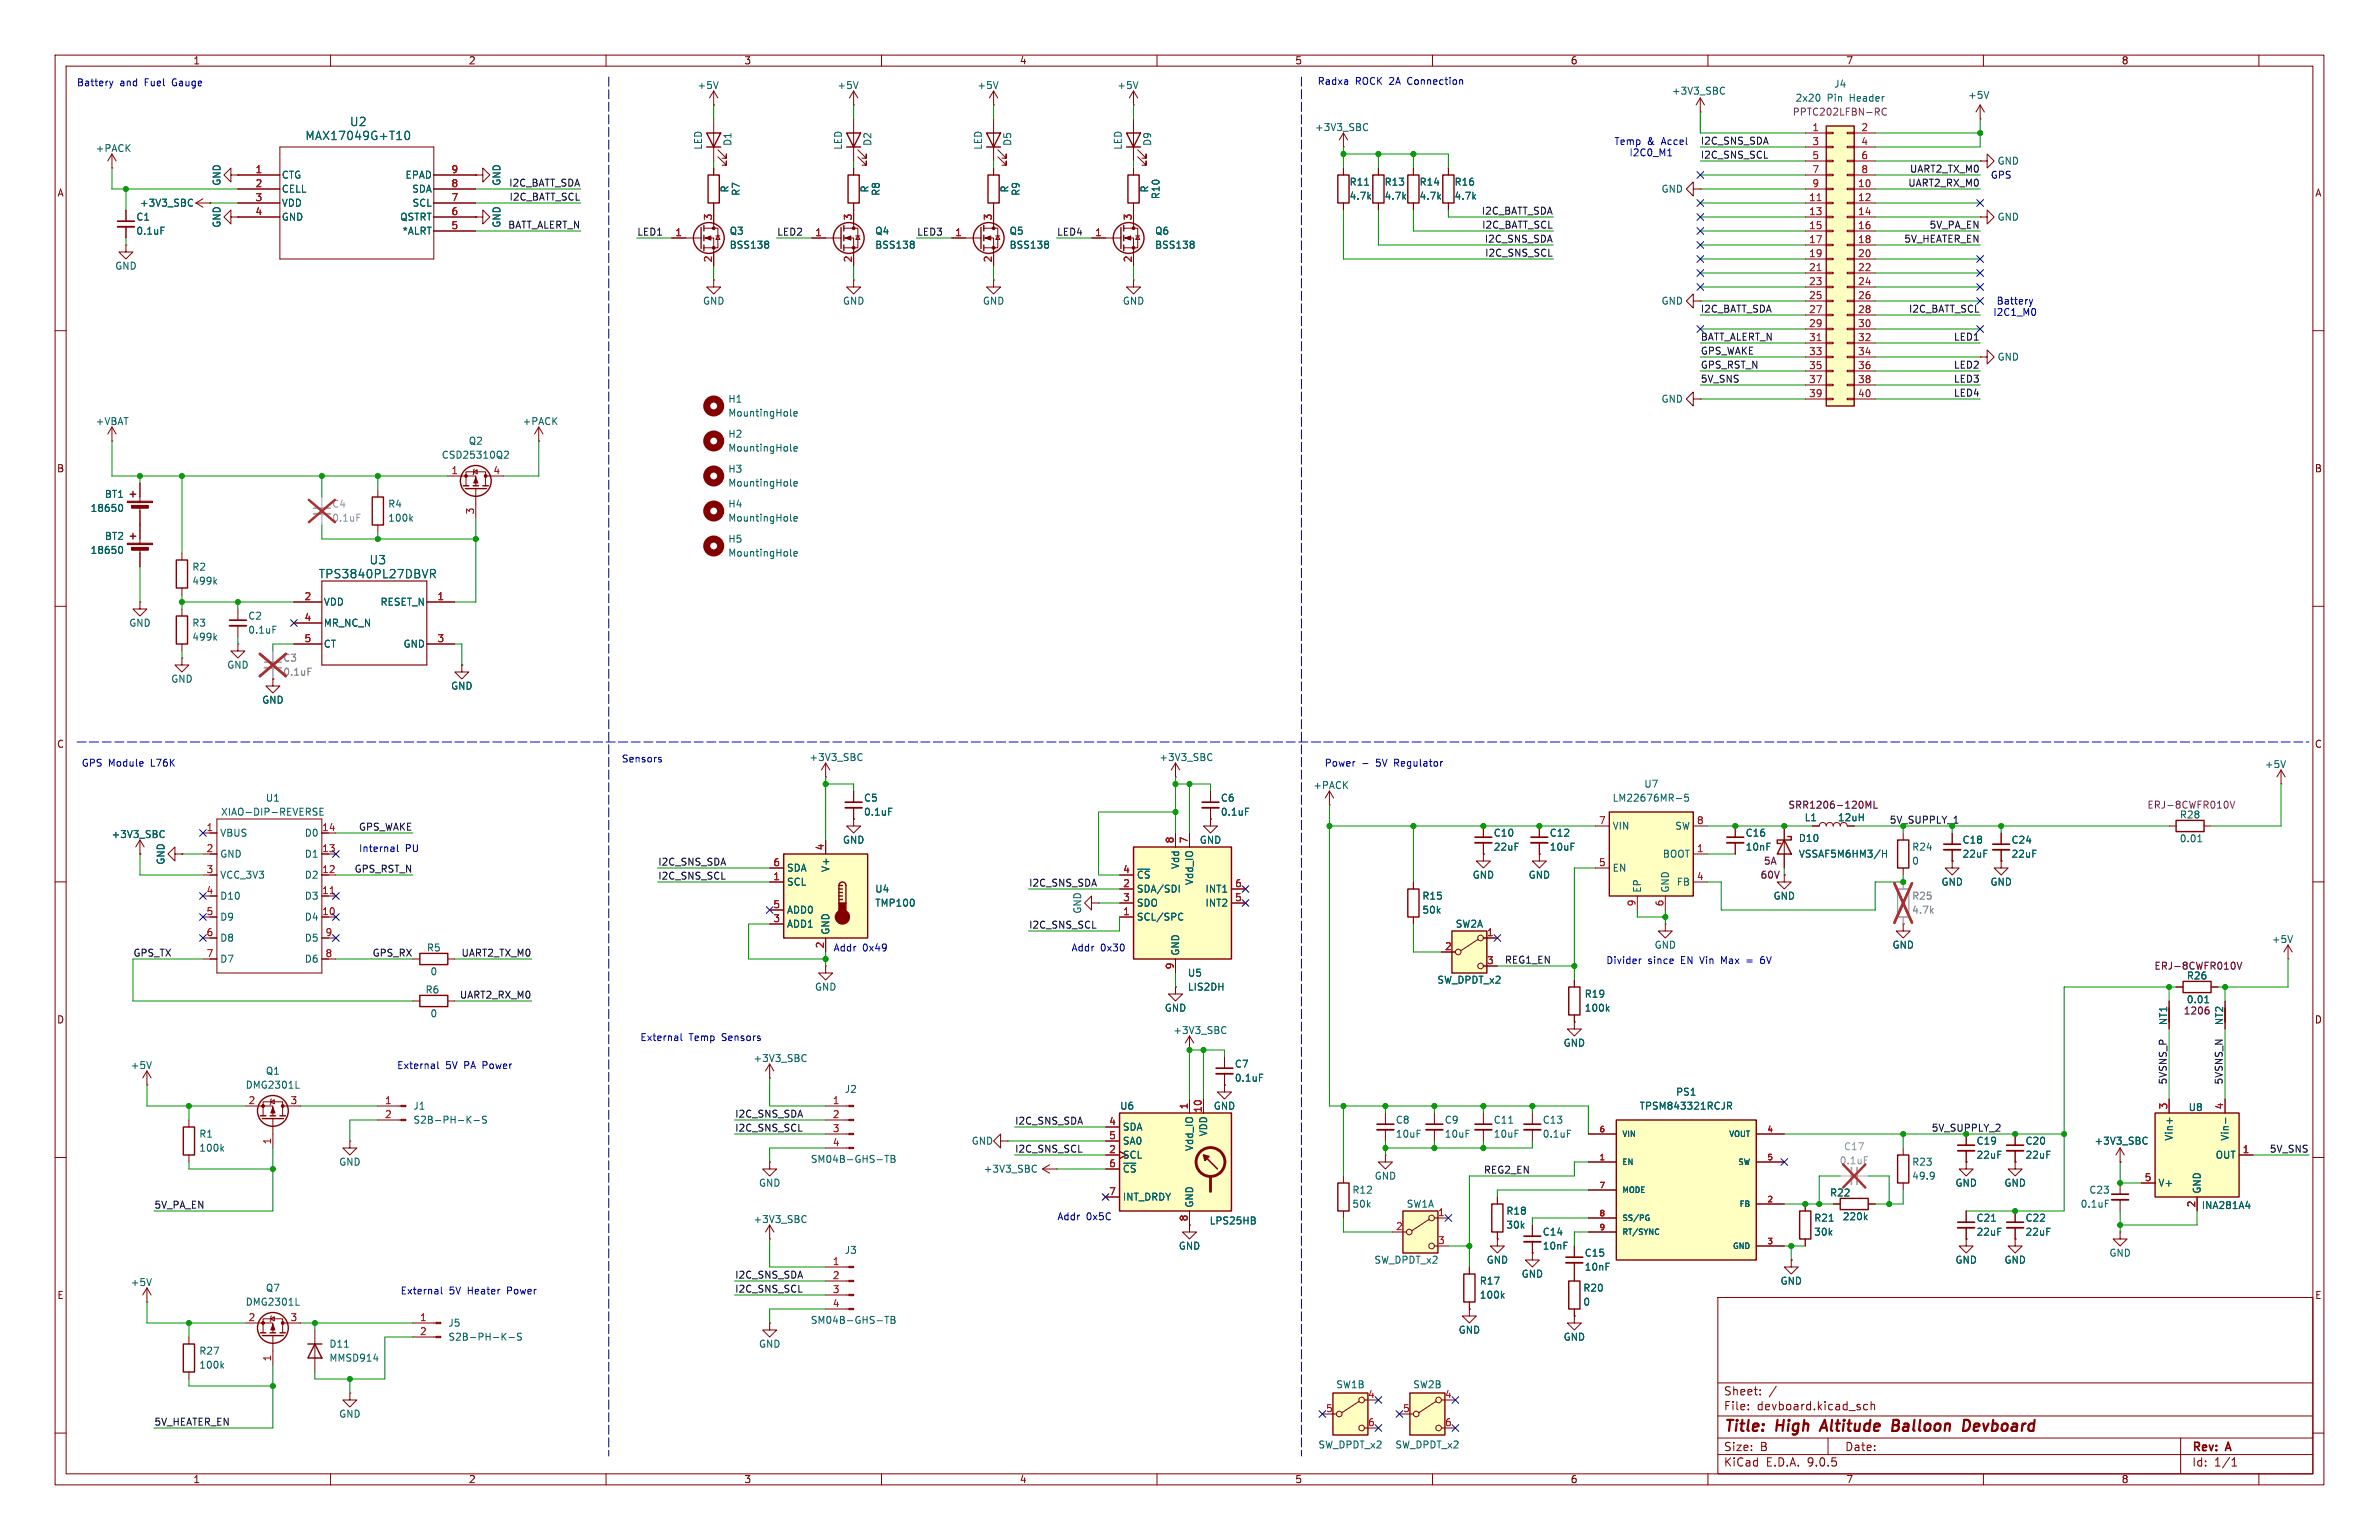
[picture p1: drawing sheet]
<svg xmlns="http://www.w3.org/2000/svg" width="432mm" height="279mm" viewBox="0 0 432 279" stroke-linecap="round" stroke-linejoin="round" font-family="sans-serif">
<defs><g id="words">
<g font-size="2.8" fill="#840000">
<text x="312.8" y="260.3">Title:</text>
<text x="322.5" y="260.3">High</text>
<text x="331.4" y="260.3">Altitude</text>
<text x="345.1" y="260.3">Balloon</text>
<text x="358.8" y="260.3">Devboard</text>
</g>
<g font-size="2.1" fill="#006464">
<text x="63.4" y="23.1">U2</text>
<text x="55.3" y="25.6">MAX17049G+T10</text>
<text x="57.8" y="105.1">TPS3840PL27DBVR</text>
<text x="67" y="102.6">U3</text>
</g>
<g font-size="2.1" fill="#840000">
<text x="312.8" y="256.1">File:</text>
<text x="312.8" y="253.4">Sheet:</text>
<text x="318.9" y="256.1">devboard.kicad_sch</text>
<text x="312.8" y="263.5">Size:</text>
<text x="319.5" y="263.5">B</text>
<text x="334.8" y="263.5">Date:</text>
<text x="397.8" y="263.7">Rev:</text>
<text x="404.2" y="263.7">A</text>
<text x="312.8" y="266.3">KiCad</text>
<text x="320.5" y="266.3">E.D.A.</text>
<text x="328.1" y="266.3">9.0.5</text>
<text x="397.8" y="266.3">Id:</text>
<text x="401.9" y="266.3">1/1</text>
</g>
<g font-size="1.8" fill="#840000">
<text x="35" y="11.9">1</text>
<text x="85" y="11.9">2</text>
<text x="135" y="11.9">3</text>
<text x="185" y="11.9">4</text>
<text x="235" y="11.9">5</text>
<text x="285" y="11.9">6</text>
<text x="335" y="11.9">7</text>
<text x="385" y="11.9">8</text>
<text x="10.3" y="35.9">A</text>
<text x="420.1" y="35.9">A</text>
<text x="10.3" y="85.9">B</text>
<text x="420.1" y="85.9">B</text>
<text x="10.3" y="135.9">C</text>
<text x="420.1" y="135.9">C</text>
<text x="10.3" y="185.9">D</text>
<text x="420.1" y="185.9">D</text>
<text x="10.3" y="235.9">E</text>
<text x="420.1" y="235.9">E</text>
<text x="35" y="269.3">1</text>
<text x="85" y="269.3">2</text>
<text x="135" y="269.3">3</text>
<text x="185" y="269.3">4</text>
<text x="235" y="269.3">5</text>
<text x="285" y="269.3">6</text>
<text x="335" y="269.3">7</text>
<text x="385" y="269.3">8</text>
</g>
<g font-size="1.8" fill="#0000c2">
<text x="13.9" y="15.9">Battery</text>
<text x="21.8" y="15.9">and</text>
<text x="26.4" y="15.9">Fuel</text>
<text x="31.5" y="15.9">Gauge</text>
<text x="239.1" y="15.6">Radxa</text>
<text x="246" y="15.6">ROCK 2A</text>
<text x="255.8" y="15.6">Connection</text>
<text x="292.9" y="26.5">Temp</text>
<text x="295.7" y="28.6">I2C0_M1</text>
<text x="299" y="26.5">&amp;</text>
<text x="301.7" y="26.5">Accel</text>
<text x="361.2" y="32.6">GPS</text>
<text x="361.7" y="57.5">I2C1_M0</text>
<text x="362.3" y="55.5">Battery</text>
<text x="14.7" y="139.3">GPS Module</text>
<text x="27.5" y="139.3">L76K</text>
<text x="112.8" y="138.5">Sensors</text>
<text x="240.3" y="139.3">Power</text>
<text x="249.9" y="139.3">5V</text>
<text x="253.3" y="139.3">Regulator</text>
<text x="65.1" y="154.8">Internal</text>
<text x="73.6" y="154.8">PU</text>
<text x="151.2" y="172.8">Addr</text>
<text x="156.6" y="172.8">0x49</text>
<text x="194.4" y="172.8">Addr</text>
<text x="199.7" y="172.8">0x30</text>
<text x="291.4" y="175.1">Divider</text>
<text x="299.1" y="175.1">since</text>
<text x="305.2" y="175.1">EN Vin</text>
<text x="312.9" y="175.1">Max</text>
<text x="320.4" y="175.1">6V</text>
<text x="116.1" y="189.1">External</text>
<text x="125.1" y="189.1">Temp</text>
<text x="131.1" y="189.1">Sensors</text>
<text x="72" y="194.2">External</text>
<text x="80.9" y="194.2">5V</text>
<text x="84.4" y="194.2">PA Power</text>
<text x="191.8" y="221.6">Addr</text>
<text x="197.2" y="221.6">0x5C</text>
<text x="72.6" y="235.1">External</text>
<text x="81.5" y="235.1">5V</text>
<text x="85" y="235.1">Heater</text>
<text x="92.3" y="235.1">Power</text>
</g>
<g font-size="1.8" fill="#006464">
<text x="126.5" y="16.4">+5V</text>
<text x="151.9" y="16.4">+5V</text>
<text x="177.3" y="16.4">+5V</text>
<text x="202.7" y="16.4">+5V</text>
<text x="303.4" y="17.4">+3V3_SBC</text>
<text x="332.8" y="16.1">J4</text>
<text x="238.6" y="24">+3V3_SBC</text>
<text x="325.8" y="18.6">2x20</text>
<text x="331.6" y="18.6">Pin</text>
<text x="335.8" y="18.6">Header</text>
<text x="357.1" y="18.1">+5V</text>
<text x="17.3" y="27.8">+PACK</text>
<text x="127.6" y="27.3" transform="rotate(-90 127.6 27.3)">LED</text>
<text x="132.9" y="26.6" transform="rotate(-90 132.9 26.6)">D1</text>
<text x="153" y="27.3" transform="rotate(-90 153 27.3)">LED</text>
<text x="158.3" y="26.6" transform="rotate(-90 158.3 26.6)">D2</text>
<text x="178.4" y="27.3" transform="rotate(-90 178.4 27.3)">LED</text>
<text x="183.7" y="26.6" transform="rotate(-90 183.7 26.6)">D5</text>
<text x="203.8" y="27.3" transform="rotate(-90 203.8 27.3)">LED</text>
<text x="209.1" y="26.6" transform="rotate(-90 209.1 26.6)">D9</text>
<text x="40.2" y="33.8" transform="rotate(-90 40.2 33.8)">GND</text>
<text x="51.1" y="32.6">CTG</text>
<text x="51.1" y="35.2">CELL</text>
<text x="73.5" y="32.6">EPAD</text>
<text x="74.7" y="35.2">SDA</text>
<text x="91" y="33.8" transform="rotate(-90 91 33.8)">GND</text>
<text x="132.4" y="35" transform="rotate(-90 132.4 35)">R</text>
<text x="134.5" y="35.6" transform="rotate(-90 134.5 35.6)">R7</text>
<text x="157.8" y="35" transform="rotate(-90 157.8 35)">R</text>
<text x="159.9" y="35.6" transform="rotate(-90 159.9 35.6)">R8</text>
<text x="183.2" y="35" transform="rotate(-90 183.2 35)">R</text>
<text x="185.3" y="35.6" transform="rotate(-90 185.3 35.6)">R9</text>
<text x="208.6" y="35" transform="rotate(-90 208.6 35)">R</text>
<text x="244.9" y="33.9">R11</text>
<text x="251.2" y="33.9">R13</text>
<text x="257.6" y="33.9">R14</text>
<text x="263.9" y="33.9">R16</text>
<text x="301.5" y="35.2">GND</text>
<text x="362.5" y="30.1">GND</text>
<text x="24.6" y="40.2">C1</text>
<text x="25.3" y="37.7">+3V3_SBC</text>
<text x="40.2" y="41.4" transform="rotate(-90 40.2 41.4)">GND</text>
<text x="51.1" y="37.7">VDD</text>
<text x="51.1" y="40.2">GND</text>
<text x="72.5" y="40.2">QSTRT</text>
<text x="74.8" y="37.7">SCL</text>
<text x="91" y="41.4" transform="rotate(-90 91 41.4)">GND</text>
<text x="210.7" y="36.2" transform="rotate(-90 210.7 36.2)">R10</text>
<text x="244.9" y="36.4">4.7k</text>
<text x="251.2" y="36.4">4.7k</text>
<text x="257.6" y="36.4">4.7k</text>
<text x="263.9" y="36.4">4.7k</text>
<text x="362.5" y="40.2">GND</text>
<text x="24.6" y="42.8">0.1uF</text>
<text x="73" y="42.8">*ALRT</text>
<text x="132.3" y="45.3">BSS138</text>
<text x="132.3" y="42.8">Q3</text>
<text x="158.8" y="45.3">BSS138</text>
<text x="158.8" y="42.8">Q4</text>
<text x="183.1" y="45.3">BSS138</text>
<text x="183.1" y="42.8">Q5</text>
<text x="209.6" y="45.3">BSS138</text>
<text x="209.6" y="42.8">Q6</text>
<text x="20.8" y="49.1">GND</text>
<text x="127.5" y="55.5">GND</text>
<text x="152.9" y="55.5">GND</text>
<text x="178.3" y="55.5">GND</text>
<text x="203.7" y="55.5">GND</text>
<text x="301.5" y="55.5">GND</text>
<text x="362.5" y="65.6">GND</text>
<text x="17.3" y="77.3">+VBAT</text>
<text x="94.8" y="77.3">+PACK</text>
<text x="132.1" y="73.3">H1</text>
<text x="132.1" y="75.8">MountingHole</text>
<text x="301.5" y="73.3">GND</text>
<text x="80.1" y="83.4">CSD25310Q2</text>
<text x="85" y="80.9">Q2</text>
<text x="132.1" y="79.6">H2</text>
<text x="132.1" y="82.1">MountingHole</text>
<text x="132.1" y="86">H3</text>
<text x="132.1" y="88.5">MountingHole</text>
<text x="16.3" y="93.1">18650</text>
<text x="18.9" y="90.5">BT1</text>
<text x="70.4" y="92.3">R4</text>
<text x="70.4" y="94.8">100k</text>
<text x="132.1" y="92.3">H4</text>
<text x="132.1" y="94.8">MountingHole</text>
<text x="16.3" y="100.7">18650</text>
<text x="18.9" y="98.1">BT2</text>
<text x="132.1" y="98.7">H5</text>
<text x="132.1" y="101.2">MountingHole</text>
<text x="34.8" y="103.7">R2</text>
<text x="34.8" y="106.3">499k</text>
<text x="23.4" y="113.9">GND</text>
<text x="34.8" y="113.9">R3</text>
<text x="45" y="112.6">C2</text>
<text x="58.7" y="110.1">VDD</text>
<text x="58.7" y="113.9">MR_NC_N</text>
<text x="69" y="110.1">RESET_N</text>
<text x="34.8" y="116.4">499k</text>
<text x="45" y="115.2">0.1uF</text>
<text x="58.7" y="117.7">CT</text>
<text x="73.1" y="117.7">GND</text>
<text x="31" y="124.1">GND</text>
<text x="41.1" y="121.5">GND</text>
<text x="81.8" y="125.3">GND</text>
<text x="47.5" y="127.9">GND</text>
<text x="146.8" y="138.3">+3V3_SBC</text>
<text x="210.3" y="138.3">+3V3_SBC</text>
<text x="238.3" y="143.4">+PACK</text>
<text x="298.3" y="143.1">U7</text>
<text x="411" y="139.5">+5V</text>
<text x="40" y="148.2">XIAO-DIP-REVERSE</text>
<text x="48.2" y="145.6">U1</text>
<text x="156.7" y="145.6">C5</text>
<text x="156.7" y="148.2">0.1uF</text>
<text x="221.5" y="145.6">C6</text>
<text x="221.5" y="148.2">0.1uF</text>
<text x="292.6" y="145.6">LM22676MR-5</text>
<text x="327.5" y="149.2">L1</text>
<text x="333.5" y="149.2">12uH</text>
<text x="395.6" y="148.7">R28</text>
<text x="20.1" y="152.2">+3V3_SBC</text>
<text x="39.9" y="152">VBUS</text>
<text x="39.9" y="155.8">GND</text>
<text x="55.2" y="152">D0</text>
<text x="55.2" y="155.8">D1</text>
<text x="152.9" y="153.3">GND</text>
<text x="217.7" y="153.3">GND</text>
<text x="271" y="152">C10</text>
<text x="271" y="154.5">22uF</text>
<text x="281.2" y="152">C12</text>
<text x="281.2" y="154.5">10uF</text>
<text x="292.6" y="150.7">VIN</text>
<text x="301.7" y="155.8">BOOT</text>
<text x="304" y="150.7">SW</text>
<text x="316.7" y="152">C16</text>
<text x="316.7" y="154.5">10nF</text>
<text x="326.4" y="152.9">D10</text>
<text x="326.4" y="155.8">VSSAF5M6HM3/H</text>
<text x="347" y="154.5">R24</text>
<text x="356.1" y="153.3">C18</text>
<text x="356.1" y="155.8">22uF</text>
<text x="365" y="153.3">C24</text>
<text x="365" y="155.8">22uF</text>
<text x="395.5" y="153">0.01</text>
<text x="30.1" y="157" transform="rotate(-90 30.1 157)">GND</text>
<text x="39.9" y="159.6">VCC_3V3</text>
<text x="55.2" y="159.6">D2</text>
<text x="142.7" y="158.3">SDA</text>
<text x="142.7" y="160.9">SCL</text>
<text x="150.7" y="158.3" transform="rotate(-90 150.7 158.3)">V+</text>
<text x="206.2" y="159.6">~{CS}</text>
<text x="214.2" y="157.8" transform="rotate(-90 214.2 157.8)">Vdd</text>
<text x="216.8" y="160.7" transform="rotate(-90 216.8 160.7)">Vdd_IO</text>
<text x="267.2" y="159.6">GND</text>
<text x="277.4" y="159.6">GND</text>
<text x="292.6" y="158.3">EN</text>
<text x="304.3" y="160.9">FB</text>
<text x="347" y="157.1">0</text>
<text x="352.3" y="160.9">GND</text>
<text x="361.2" y="160.9">GND</text>
<text x="39.9" y="163.4">D10</text>
<text x="39.9" y="167.2">D9</text>
<text x="55.2" y="163.4">D3</text>
<text x="55.2" y="167.2">D4</text>
<text x="142.7" y="166">ADD0</text>
<text x="158.8" y="164.7">TMP100</text>
<text x="158.8" y="162.2">U4</text>
<text x="196.4" y="165.9" transform="rotate(-90 196.4 165.9)">GND</text>
<text x="206.2" y="162.2">SDA/SDI</text>
<text x="206.2" y="164.7">SDO</text>
<text x="206.2" y="167.2">SCL/SPC</text>
<text x="218.7" y="162.2">INT1</text>
<text x="218.7" y="164.7">INT2</text>
<text x="258.1" y="166">50k</text>
<text x="258.1" y="163.4">R15</text>
<text x="298" y="162.1" transform="rotate(-90 298 162.1)">EP</text>
<text x="303.1" y="162.1" transform="rotate(-90 303.1 162.1)">GND</text>
<text x="321.8" y="163.4">GND</text>
<text x="39.9" y="171">D8</text>
<text x="55.2" y="171">D5</text>
<text x="77.4" y="172.8">R5</text>
<text x="142.7" y="168.5">ADD1</text>
<text x="150.7" y="169.7" transform="rotate(-90 150.7 169.7)">GND</text>
<text x="214.2" y="173.5" transform="rotate(-90 214.2 173.5)">GND</text>
<text x="264.1" y="168.5">SW2A</text>
<text x="300.2" y="172.3">GND</text>
<text x="343.4" y="172.3">GND</text>
<text x="412.3" y="171.3">+5V</text>
<text x="39.9" y="174.9">D7</text>
<text x="55.2" y="174.9">D6</text>
<text x="78" y="177.1">0</text>
<text x="147.8" y="179.9">GND</text>
<text x="215.5" y="177.4">U5</text>
<text x="215.5" y="179.9">LIS2DH</text>
<text x="260.8" y="178.7">SW_DPDT_x2</text>
<text x="396.8" y="177.9">R26</text>
<text x="77.1" y="180.4">R6</text>
<text x="78" y="184.8">0</text>
<text x="211.3" y="183.7">GND</text>
<text x="287.5" y="181.2">R19</text>
<text x="287.5" y="183.7">100k</text>
<text x="212.9" y="187.8">+3V3_SBC</text>
<text x="283.7" y="190.1">GND</text>
<text x="393.5" y="186.1" transform="rotate(-90 393.5 186.1)">NT1</text>
<text x="403.7" y="186.1" transform="rotate(-90 403.7 186.1)">NT2</text>
<text x="23.6" y="194.2">+5V</text>
<text x="44.5" y="197.7">DMG2301L</text>
<text x="48.2" y="195.2">Q1</text>
<text x="136.7" y="192.9">+3V3_SBC</text>
<text x="224" y="193.9">C7</text>
<text x="224" y="196.4">0.1uF</text>
<text x="74.9" y="201.5">J1</text>
<text x="153.2" y="198.5">J2</text>
<text x="203.2" y="201.5">U6</text>
<text x="220.2" y="201.5">GND</text>
<text x="297.5" y="201.5">TPSM843321RCJR</text>
<text x="304.1" y="199">PS1</text>
<text x="397.2" y="201.8">U8</text>
<text x="36.1" y="206.6">R1</text>
<text x="36.1" y="209.1">100k</text>
<text x="74.9" y="204.1">S2B-PH-K-S</text>
<text x="176.3" y="207.9">GND</text>
<text x="203.7" y="205.3">SDA</text>
<text x="203.7" y="207.9">SA0</text>
<text x="216.8" y="208.9" transform="rotate(-90 216.8 208.9)">Vdd_IO</text>
<text x="219.3" y="206.3" transform="rotate(-90 219.3 206.3)">VDD</text>
<text x="253.2" y="204.1">C8</text>
<text x="253.2" y="206.6">10uF</text>
<text x="262.1" y="204.1">C9</text>
<text x="262.1" y="206.6">10uF</text>
<text x="271" y="204.1">C11</text>
<text x="271" y="206.6">10uF</text>
<text x="279.9" y="204.1">C13</text>
<text x="279.9" y="206.6">0.1uF</text>
<text x="358.7" y="207.9">C19</text>
<text x="367.5" y="207.9">C20</text>
<text x="380.1" y="207.9">+3V3_SBC</text>
<text x="394.6" y="207.1" transform="rotate(-90 394.6 207.1)">Vin+</text>
<text x="404.7" y="207.1" transform="rotate(-90 404.7 207.1)">Vin-</text>
<text x="61.5" y="211.7">GND</text>
<text x="137.7" y="215.5">GND</text>
<text x="147.1" y="211.2">SM04B-GHS-TB</text>
<text x="178.5" y="213">+3V3_SBC</text>
<text x="203.7" y="210.4">SCL</text>
<text x="203.7" y="213">~{CS}</text>
<text x="249.4" y="214.2">GND</text>
<text x="347" y="214.2">49.9</text>
<text x="347" y="211.7">R23</text>
<text x="354.8" y="215.5">GND</text>
<text x="358.7" y="210.4">22uF</text>
<text x="363.7" y="215.5">GND</text>
<text x="367.5" y="210.4">22uF</text>
<text x="391.7" y="215.5">V+</text>
<text x="402.1" y="210.4">OUT</text>
<text x="203.7" y="218">INT_DRDY</text>
<text x="216.8" y="219.2" transform="rotate(-90 216.8 219.2)">GND</text>
<text x="245.4" y="219.3">50k</text>
<text x="245.4" y="216.8">R12</text>
<text x="255.2" y="219.3">SW1A</text>
<text x="273.3" y="220.6">R18</text>
<text x="329.2" y="221.8">R21</text>
<text x="332.1" y="217.3">R22</text>
<text x="334.4" y="221.6">220k</text>
<text x="358.7" y="221.8">C21</text>
<text x="367.5" y="221.8">C22</text>
<text x="377.6" y="219.3">0.1uF</text>
<text x="379.1" y="216.8">C23</text>
<text x="399.5" y="219.6">INA281A4</text>
<text x="399.6" y="216.7" transform="rotate(-90 399.6 216.7)">GND</text>
<text x="136.7" y="222.1">+3V3_SBC</text>
<text x="153.2" y="227.7">J3</text>
<text x="213.9" y="226.9">GND</text>
<text x="219.5" y="222.4">LPS25HB</text>
<text x="273.3" y="223.1">30k</text>
<text x="279.9" y="224.4">C14</text>
<text x="279.9" y="226.9">10nF</text>
<text x="329.2" y="224.4">30k</text>
<text x="358.7" y="224.4">22uF</text>
<text x="367.5" y="224.4">22uF</text>
<text x="23.6" y="233.5">+5V</text>
<text x="249.4" y="229.5">SW_DPDT_x2</text>
<text x="268.5" y="233.3">R17</text>
<text x="269.7" y="229.5">GND</text>
<text x="276.1" y="232">GND</text>
<text x="287.5" y="228.2">C15</text>
<text x="287.5" y="230.7">10nF</text>
<text x="323.1" y="233.3">GND</text>
<text x="354.8" y="229.5">GND</text>
<text x="363.7" y="229.5">GND</text>
<text x="382.8" y="228.2">GND</text>
<text x="44.5" y="237.1">DMG2301L</text>
<text x="48.2" y="234.5">Q7</text>
<text x="268.5" y="235.8">100k</text>
<text x="287.3" y="237.1">0</text>
<text x="287.3" y="234.5">R20</text>
<text x="36.1" y="246">R27</text>
<text x="59.7" y="244.7">D11</text>
<text x="81.3" y="240.9">J5</text>
<text x="81.3" y="243.4">S2B-PH-K-S</text>
<text x="137.7" y="244.7">GND</text>
<text x="147.1" y="240.4">SM04B-GHS-TB</text>
<text x="264.7" y="242.2">GND</text>
<text x="283.7" y="243.4">GND</text>
<text x="36.1" y="248.5">100k</text>
<text x="59.7" y="247.2">MMSD914</text>
<text x="61.5" y="257.4">GND</text>
<text x="242.4" y="252.1">SW1B</text>
<text x="256.4" y="252.1">SW2B</text>
<text x="239.2" y="263">SW_DPDT_x2</text>
<text x="253.2" y="263">SW_DPDT_x2</text>
</g>
<g font-size="1.8" fill="#840084">
<text x="325.3" y="21.2">PPTC202LFBN-RC</text>
<text x="324.5" y="146.9">SRR1206-120ML</text>
<text x="389.7" y="146.9">ERJ-8CWFR010V</text>
<text x="319.5" y="159.6">60V</text>
<text x="320.1" y="157.1">5A</text>
<text x="390.9" y="176.1">ERJ-8CWFR010V</text>
<text x="396.3" y="184.3">1206</text>
<text x="396.8" y="182.2">0.01</text>
</g>
<g font-size="1.8" fill="#a90000">
<text x="328.9" y="23.9">1</text>
<text x="337.7" y="23.9">2</text>
<text x="328.9" y="26.4">3</text>
<text x="328.9" y="29">5</text>
<text x="337.7" y="26.4">4</text>
<text x="337.7" y="29">6</text>
<text x="46.3" y="31.5">1</text>
<text x="46.3" y="34">2</text>
<text x="81.8" y="31.5">9</text>
<text x="81.8" y="34">8</text>
<text x="328.9" y="31.5">7</text>
<text x="328.9" y="34">9</text>
<text x="337.1" y="34">10</text>
<text x="337.7" y="31.5">8</text>
<text x="46.3" y="36.6">3</text>
<text x="46.3" y="39.1">4</text>
<text x="81.8" y="36.6">7</text>
<text x="81.8" y="39.1">6</text>
<text x="81.8" y="41.7">5</text>
<text x="129.3" y="40.1" transform="rotate(-90 129.3 40.1)">3</text>
<text x="154.7" y="40.1" transform="rotate(-90 154.7 40.1)">3</text>
<text x="180.1" y="40.1" transform="rotate(-90 180.1 40.1)">3</text>
<text x="205.5" y="40.1" transform="rotate(-90 205.5 40.1)">3</text>
<text x="328.3" y="36.6">11</text>
<text x="328.3" y="39.1">13</text>
<text x="328.3" y="41.7">15</text>
<text x="337.1" y="36.6">12</text>
<text x="337.1" y="39.1">14</text>
<text x="337.1" y="41.7">16</text>
<text x="122.5" y="42.9">1</text>
<text x="129.3" y="47.7" transform="rotate(-90 129.3 47.7)">2</text>
<text x="147.9" y="42.9">1</text>
<text x="154.7" y="47.7" transform="rotate(-90 154.7 47.7)">2</text>
<text x="173.3" y="42.9">1</text>
<text x="180.1" y="47.7" transform="rotate(-90 180.1 47.7)">2</text>
<text x="198.7" y="42.9">1</text>
<text x="205.5" y="47.7" transform="rotate(-90 205.5 47.7)">2</text>
<text x="328.3" y="44.2">17</text>
<text x="328.3" y="46.7">19</text>
<text x="337.1" y="44.2">18</text>
<text x="337.1" y="46.7">20</text>
<text x="328.3" y="49.3">21</text>
<text x="328.3" y="51.8">23</text>
<text x="337.1" y="49.3">22</text>
<text x="337.1" y="51.8">24</text>
<text x="328.3" y="54.4">25</text>
<text x="328.3" y="56.9">27</text>
<text x="328.3" y="59.4">29</text>
<text x="337.1" y="54.4">26</text>
<text x="337.1" y="56.9">28</text>
<text x="337.1" y="59.4">30</text>
<text x="328.3" y="62">31</text>
<text x="328.3" y="64.5">33</text>
<text x="337.1" y="62">32</text>
<text x="337.1" y="64.5">34</text>
<text x="328.3" y="67.1">35</text>
<text x="328.3" y="69.6">37</text>
<text x="337.1" y="67.1">36</text>
<text x="337.1" y="69.6">38</text>
<text x="328.3" y="72.1">39</text>
<text x="337.1" y="72.1">40</text>
<text x="81.8" y="86.1">1</text>
<text x="89.5" y="86.1">4</text>
<text x="86.1" y="93.4" transform="rotate(-90 86.1 93.4)">3</text>
<text x="55.2" y="109">2</text>
<text x="55.2" y="112.8">4</text>
<text x="79.3" y="109">1</text>
<text x="55.2" y="116.6">5</text>
<text x="79.3" y="116.6">3</text>
<text x="290.1" y="149.6">7</text>
<text x="307.9" y="149.6">8</text>
<text x="37.4" y="150.9">1</text>
<text x="37.4" y="154.7">2</text>
<text x="58.4" y="150.9">14</text>
<text x="58.4" y="154.7">13</text>
<text x="149.6" y="154.4" transform="rotate(-90 149.6 154.4)">4</text>
<text x="213.1" y="153.1" transform="rotate(-90 213.1 153.1)">8</text>
<text x="215.6" y="153.1" transform="rotate(-90 215.6 153.1)">7</text>
<text x="307.9" y="154.7">1</text>
<text x="37.4" y="158.5">3</text>
<text x="58.4" y="158.5">12</text>
<text x="140.3" y="157.2">6</text>
<text x="140.3" y="159.8">1</text>
<text x="203.8" y="158.5">4</text>
<text x="203.8" y="161">2</text>
<text x="224.1" y="161">6</text>
<text x="290.1" y="157.2">5</text>
<text x="307.9" y="159.8">4</text>
<text x="37.4" y="162.3">4</text>
<text x="37.4" y="166.1">5</text>
<text x="58.4" y="162.3">11</text>
<text x="58.4" y="166.1">10</text>
<text x="140.3" y="164.8">5</text>
<text x="140.3" y="167.4">3</text>
<text x="203.8" y="163.6">3</text>
<text x="203.8" y="166.1">1</text>
<text x="224.1" y="163.6">5</text>
<text x="296.9" y="164.5" transform="rotate(-90 296.9 164.5)">9</text>
<text x="302" y="164.5" transform="rotate(-90 302 164.5)">6</text>
<text x="37.4" y="169.9">6</text>
<text x="37.4" y="173.7">7</text>
<text x="59" y="169.9">9</text>
<text x="59" y="173.7">8</text>
<text x="149.6" y="172.2" transform="rotate(-90 149.6 172.2)">2</text>
<text x="262.2" y="172.5">2</text>
<text x="269.8" y="169.9">1</text>
<text x="213.1" y="176" transform="rotate(-90 213.1 176)">9</text>
<text x="269.8" y="175">3</text>
<text x="45" y="200.4">2</text>
<text x="52.6" y="200.4">3</text>
<text x="69.8" y="200.4">1</text>
<text x="69.8" y="202.9">2</text>
<text x="151.1" y="200.4">1</text>
<text x="151.1" y="202.9">2</text>
<text x="215.6" y="201.4" transform="rotate(-90 215.6 201.4)">1</text>
<text x="218.2" y="202" transform="rotate(-90 218.2 202)">10</text>
<text x="393.4" y="201.4" transform="rotate(-90 393.4 201.4)">3</text>
<text x="403.6" y="201.4" transform="rotate(-90 403.6 201.4)">4</text>
<text x="49.3" y="207.7" transform="rotate(-90 49.3 207.7)">1</text>
<text x="151.1" y="205.5">3</text>
<text x="151.1" y="208">4</text>
<text x="201.2" y="204.2">4</text>
<text x="201.2" y="206.8">5</text>
<text x="201.2" y="209.3">2</text>
<text x="407" y="209.3">1</text>
<text x="201.2" y="211.8">6</text>
<text x="389.2" y="214.4">5</text>
<text x="201.2" y="216.9">7</text>
<text x="215.6" y="221.7" transform="rotate(-90 215.6 221.7)">8</text>
<text x="260.9" y="220.7">1</text>
<text x="398.5" y="219.1" transform="rotate(-90 398.5 219.1)">2</text>
<text x="253.3" y="223.3">2</text>
<text x="260.9" y="225.8">3</text>
<text x="151.1" y="229.6">1</text>
<text x="151.1" y="232.2">2</text>
<text x="45" y="239.8">2</text>
<text x="52.6" y="239.8">3</text>
<text x="76.1" y="239.8">1</text>
<text x="151.1" y="234.7">3</text>
<text x="151.1" y="237.2">4</text>
<text x="76.1" y="242.3">2</text>
<text x="49.3" y="247.1" transform="rotate(-90 49.3 247.1)">1</text>
<text x="240.6" y="256.3">5</text>
<text x="248.2" y="253.7">4</text>
<text x="254.6" y="256.3">5</text>
<text x="262.2" y="253.7">4</text>
<text x="248.2" y="258.8">6</text>
<text x="262.2" y="258.8">6</text>
</g>
<g font-size="1.8" fill="#0f0f0f">
<text x="308.6" y="28.9">I2C_SNS_SCL</text>
<text x="308.6" y="26.3">I2C_SNS_SDA</text>
<text x="92.3" y="33.9">I2C_BATT_SDA</text>
<text x="346.3" y="33.9">UART2_RX_M0</text>
<text x="346.6" y="31.4">UART2_TX_M0</text>
<text x="92.1" y="41.6">BATT_ALERT_N</text>
<text x="92.4" y="36.5">I2C_BATT_SCL</text>
<text x="268.9" y="39">I2C_BATT_SDA</text>
<text x="268.9" y="41.6">I2C_BATT_SCL</text>
<text x="350.1" y="41.6">5V_PA_EN</text>
<text x="115.6" y="42.8">LED1</text>
<text x="141" y="42.8">LED2</text>
<text x="166.4" y="42.8">LED3</text>
<text x="191.8" y="42.8">LED4</text>
<text x="269.4" y="44.1">I2C_SNS_SDA</text>
<text x="269.5" y="46.6">I2C_SNS_SCL</text>
<text x="345.5" y="44.1">5V_HEATER_EN</text>
<text x="308.6" y="56.8">I2C_BATT_SDA</text>
<text x="346.4" y="56.8">I2C_BATT_SCL</text>
<text x="308.6" y="64.4">GPS_WAKE</text>
<text x="308.6" y="61.9">BATT_ALERT_N</text>
<text x="354.6" y="61.9">LED1</text>
<text x="308.6" y="69.5">5V_SNS</text>
<text x="308.6" y="67">GPS_RST_N</text>
<text x="354.6" y="67">LED2</text>
<text x="354.6" y="69.5">LED3</text>
<text x="354.6" y="72">LED4</text>
<text x="65.1" y="150.8">GPS_WAKE</text>
<text x="64.3" y="158.4">GPS_RST_N</text>
<text x="119.4" y="159.7">I2C_SNS_SCL</text>
<text x="119.4" y="157.1">I2C_SNS_SDA</text>
<text x="186.7" y="160.9">I2C_SNS_SDA</text>
<text x="24.1" y="173.6">GPS_TX</text>
<text x="67.5" y="173.6">GPS_RX</text>
<text x="83.7" y="173.6">UART2_TX_M0</text>
<text x="186.7" y="168.6">I2C_SNS_SCL</text>
<text x="273" y="174.9">REG1_EN</text>
<text x="83.4" y="181.3">UART2_RX_M0</text>
<text x="393.4" y="196.8" transform="rotate(-90 393.4 196.8)">5VSNS_P</text>
<text x="403.5" y="196.8" transform="rotate(-90 403.5 196.8)">5VSNS_N</text>
<text x="133.3" y="202.9">I2C_SNS_SDA</text>
<text x="133.3" y="205.4">I2C_SNS_SCL</text>
<text x="184.1" y="204.1">I2C_SNS_SDA</text>
<text x="184.1" y="209.2">I2C_SNS_SCL</text>
<text x="411.9" y="209.2">5V_SNS</text>
<text x="269.2" y="213">REG2_EN</text>
<text x="27.9" y="219.4">5V_PA_EN</text>
<text x="133.3" y="232.1">I2C_SNS_SDA</text>
<text x="133.3" y="234.6">I2C_SNS_SCL</text>
<text x="27.9" y="258.7">5V_HEATER_EN</text>
</g>
<g font-size="1.8" fill="#989898">
<text x="60.2" y="92.3">C4</text>
<text x="60.2" y="94.8">0.1uF</text>
<text x="51.3" y="120.2">C3</text>
<text x="51.3" y="122.8">0.1uF</text>
<text x="347" y="166">4.7k</text>
<text x="347" y="163.4">R25</text>
<text x="334.6" y="208.9">C17</text>
<text x="333.8" y="211.4">0.1uF</text>
</g>
<g font-size="1.8" fill="#009600">
<text x="342.9" y="149.5">5V_SUPPLY_1</text>
<text x="350.5" y="205.4">5V_SUPPLY_2</text>
</g>
<g font-size="1.4" fill="#a90000">
<text x="290.2" y="205.5">6</text>
<text x="320.7" y="205.5">4</text>
<text x="290.2" y="210.6">1</text>
<text x="290.2" y="215.6">7</text>
<text x="320.7" y="210.6">5</text>
<text x="290.2" y="220.7">8</text>
<text x="320.7" y="218.2">2</text>
<text x="290.2" y="223.3">9</text>
<text x="320.7" y="225.8">3</text>
</g>
<g font-size="1.4" fill="#006464">
<text x="294.4" y="206.5">VIN</text>
<text x="313.7" y="206.5">VOUT</text>
<text x="294.4" y="211.6">EN</text>
<text x="315.4" y="211.6">SW</text>
<text x="294.4" y="216.6">MODE</text>
<text x="294.4" y="221.7">SS/PG</text>
<text x="315.6" y="219.2">FB</text>
<text x="294.4" y="224.3">RT/SYNC</text>
<text x="314.4" y="226.8">GND</text>
</g>
</g></defs>
<g fill="none" stroke="#840000" stroke-width=".18">
<path d="M10 10h411.8v259.4h-411.8zM12 12h407.8v255.4h-407.8zM60 10v2M110 10v2M129.5 19.1h.1M129.5 16.5v2.6M129.5 16.5l-.7 1.3M129.5 16.5l.8 1.3M160 10v2M210 10v2M260 10v2M310 10v2"/>
<path d="M360 10v2M410 10v2M22.9 38.1v2M35.6 36.8l1.2 .8M35.6 36.8h2.5M36.8 36.1l-1.2 .7M38.1 36.8h.1M41.9 39.4v-1.3l-1.3 1.3 1.3 1.2v-1.2h1.3M41.9 31.8v-1.3l-1.3 1.3 1.3 1.2v-1.2h1.3M43.2 39.4h.1M43.2 31.8h.1M43.2 36.8h7.6"/>
<path d="M43.2 31.8h7.6M43.2 34.3h7.6M43.2 39.4h7.6M50.8 26.7h27.9v20.3h-27.9zM78.7 36.8h7.7M78.7 31.8h7.7M78.7 34.3h7.7M78.7 39.4h7.7M86.4 31.8h1.2v1.2l1.3-1.2-1.3-1.3v1.3M86.4 31.8h.1M86.4 39.4h1.2v1.2l1.3-1.2-1.3-1.3v1.3M86.4 39.4h.1"/>
<path d="M129.5 21.6v7.6M129.5 30.5v1.3M129.5 36.8v4.6M130.3 28.4l1.5 1.6v-.8v.8h-.7M130.3 27.2l1.5 1.5v-.8v.8h-.7M22.9 44.5v1.2h-1.3l1.3 1.3 1.2-1.3h-1.2M22.9 44.5h.1M22.9 41.1v2.1M78.7 41.9h7.7M121.9 43.2h5.4M127.8 41.4h2.5v3.6h-2.5M127.8 43.2h1.7v5.1"/>
<path d="M129.5 50.8v1.3h1.3l-1.3 1.2-1.2-1.2h1.2M129.5 50.8h.1M129.9 42.8h.8M130.3 42.8l.4 .6h-.8zM10 60h2M419.8 60h2M10 110h2M419.8 110h2M414 139.7l-.7 1.3M414 139.7l.8 1.3M414 139.7v2.5M10 160h2"/>
<path d="M219.7 148.6v1.3h1.3l-1.3 1.2-1.3-1.2h1.3M219.7 148.6h.1M219.7 143.5v2M219.7 146.6v2M241.3 146.1h.1M241.3 143.5l-.8 1.3M241.3 143.5l.8 1.3M241.3 143.5v2.6M315 149.9v2M315 152.9v2M323.8 158.8v1.2h1.3l-1.3 1.3-1.2-1.3h1.2M323.8 158.8h.1"/>
<path d="M323.8 149.9v7.6M328.9 149.9h1.3a.64 .64 0 0 1 .6-.7 .64 .64 0 0 1 .7 .7 .64 .64 0 0 1 .6-.7 .64 .64 0 0 1 .6 .7 .64 .64 0 0 1 .7-.7 .64 .64 0 0 1 .6 .7 .64 .64 0 0 1 .6-.7 .64 .64 0 0 1 .7 .7h1.2M345.4 151.1v1.3M345.4 157.5v1.3M354.3 156.2v1.3h1.3l-1.3 1.3-1.2-1.3h1.2M354.3 156.2h.1M354.3 151.1v2.1M354.3 154.2v2M363.2 156.2v1.3h1.3l-1.3 1.3-1.3-1.3h1.3M363.2 156.2h.1M363.2 151.1v2.1M363.2 154.2v2"/>
<path d="M414 142.2h.1M419.8 160h2M74.9 174h1.3M81.3 174h1.2M256.5 160v1.3M256.5 166.4v1.2M395 179.1h1.2M401.3 179.1h1.3M74.9 181.6h1.3M81.3 181.6h1.2M222.2 196.9v1.2h1.3l-1.3 1.3-1.2-1.3h1.2M222.2 196.9h.1"/>
<path d="M222.2 191.8v2M222.2 194.8v2.1M393.7 181.6v5.1M403.9 181.6v5.1M10 210h2M68.6 200.7h4.2M68.6 203.2h4.2M139.7 210.8v1.3h1.3l-1.3 1.3-1.3-1.3h1.3M139.7 210.8h.1M327.7 218.4v1.3M345.4 208.3v1.3M345.4 214.6v1.3"/>
<path d="M356.9 210.8v1.3h1.2l-1.2 1.3-1.3-1.3h1.3M356.9 210.8h.1M356.9 205.7v2.1M356.9 208.8v2M356.9 219.7v2M365.8 210.8v1.3h1.2l-1.2 1.3-1.3-1.3h1.3M365.8 210.8h.1M365.8 205.7v2.1M365.8 208.8v2M365.8 219.7v2M384.8 210.8h.1M384.8 208.3l.8 1.3"/>
<path d="M384.8 208.3l-.8 1.3M384.8 208.3v2.5M384.8 214.6v2.1M384.8 217.7v2M419.8 210h2M139.7 224.8h.1M139.7 222.3l-.8 1.2M139.7 222.3l.8 1.2M139.7 222.3v2.5M311.8 235.4h108v32h-108zM327.7 224.8v1.3M356.9 224.8v1.3h1.2l-1.2 1.2-1.3-1.2h1.3"/>
<path d="M356.9 224.8h.1M356.9 222.8v2M365.8 224.8v1.3h1.2l-1.2 1.2-1.3-1.2h1.3M365.8 224.8h.1M365.8 222.8v2M384.8 223.5v1.3h1.3l-1.3 1.3-1.3-1.3h1.3M384.8 223.5h.1M10 260h2M34.3 242.6v1.2M34.3 248.9v1.3M74.9 240h4.2M74.9 242.6h4.2"/>
<path d="M139.7 240v1.3h1.3l-1.3 1.3-1.3-1.3h1.3M139.7 240h.1M311.8 256.9h108M311.8 250.9h108M317.3 255.6v.2M317.3 254.9v.1M319.5 252.9v.2M319.5 252.2v.1M322.4 251.5l-1.3 1.9M339 254.9l-.5-.1-.2 .3v.4l.1 .2h.6M339.6 254.9l.2-.1 .4 .1 .1 .9M339.6 254.3v1.5"/>
<path d="M419.8 260h2M60 267.4v2M110 267.4v2M160 267.4v2M210 267.4v2M260 267.4v2M310 267.4v2M311.8 263.9h108M311.8 260.9h108M331.8 260.9v3M360 267.4v2M395.8 260.9v6.5"/>
<path d="M405.1 266h.9M405.1 264.9l.4-.4v1.5M410 267.4v2"/>
</g>
<path d="M331.2 257.6l-.9 2M343.6 258.6h.6M344.2 258.6l.3 .1M344.3 257.6h-.6l-.3 2 1-.1M344.4 258.5l-.2 .1M356.5 257.6h.5a1.08 1.08 0 0 1 .6 1.1 1.08 1.08 0 0 1-.8 .9h-.5z" fill="none" stroke="#840000" stroke-width=".4"/>
<g fill="none" stroke="#840000" stroke-width=".25">
<path d="M128.3 24.1h2.5l-1.3 2.6zM128.3 26.7h2.5M128.5 31.8h2.1v5h-2.1zM127.3 41.3v3.8M127.8 40.9v1M127.8 42.7v1M127.8 44.5v1M323.8 152.4l1.3 2.5h-2.5zM324.5 151.8h.6v.6h-2.5v.6h.6M344.4 152.4h2.1v5.1h-2.1zM76.2 173h5.1v2h-5.1zM255.5 161.3h2.1v5.1h-2.1z"/>
<path d="M396.2 178.1h5.1v2h-5.1zM76.2 180.6h5.1v2h-5.1zM326.6 219.7h2.1v5.1h-2.1zM344.4 209.6h2.1v5h-2.1zM33.3 243.8h2v5.1h-2z"/>
<circle cx="128.7" cy="43.2" r="2.79"/>
</g>
<g fill="none" stroke="#006464" stroke-width=".18">
<path d="M130.4 14.8l-.5 1.3M34.6 36.1l.4 .2M35 37.3l-.4 .1M73.7 23.9l.1-.1a.81 .81 0 0 1 .6 .8 .81 .81 0 0 1-.6 .7 1.01 1.01 0 0 1-.1-1.4zM29.2 41.2h.6M139.3 43.8l.2 .2-.2 .3 .2 .2v.3l-.2 .2M414.8 138l-.4 1.3M226.1 146.6h.6M341.7 154.2v1.3M341.7 154.9h.7M342.4 154.2v1.3M228.6 194.9h.6"/>
<path d="M400.2 181.9h.7M400.4 180.8l.1-.1v1.2M85 203.1l.5 .7M85.5 202.5l-.7 .7M86 203.3h1M88.3 202.6l-.5-.1-.2 .1v.4l.6 .2 .1 .3-.3 .3-.4-.1M350.9 212.7l.2 .7-.2 .4M351.1 213.2l-.2 .2M382.1 217.7h.6M389.4 206.3l.3 .1M389.7 207.5l-.3 .1M146 220.5l.3 .2"/>
<path d="M146.3 221.7l-.3 .1M332 221.6h.7M361.5 221.6h.7M40.2 247.7l.4 .5M40.6 247.4l-.5 .5M91.3 242.4l.6 .7M91.9 241.9l-.8 .7M92.4 242.7h1M94.6 241.9h-.4l-.2 .1v.4l.5 .2 .1 .3-.2 .2h-.5"/>
</g>
<path d="M338.7 145.4l.4 .9 .4-.9v1.2M340.1 145.4v1.2h.7M406 174.6l.5 1.2 .4-1.2M400.6 182.7h.2M400.7 183.2l.3 .2v.3l-.3 .3" fill="none" stroke="#840084" stroke-width=".18"/>
<path d="M344.4 161.3h2.1v5.1h-2.1z" fill="none" stroke="#a1a1a1" stroke-width=".25"/>
<path d="M345.4 160v1.3M345.4 166.4v1.2" fill="none" stroke="#a1a1a1" stroke-width=".18"/>
<path d="M343.8 160.2l3.2 7.2M347 160.2l-3.2 7.2" fill="none" stroke="#e12e31" stroke-width=".46"/>
<g fill="#840000" stroke="#840000" stroke-width=".18">
<path d="M128 43.2l1-.4v.8z"/>
<path d="M79.1 239.9h.9v.3h-.9z"/>
<path d="M79.1 242.4h.9v.3h-.9z"/>
<path d="M72.8 200.5h.9v.3h-.9z"/>
<path d="M72.8 203.1h.9v.2h-.9z"/>
<circle cx="129.5" cy="41.4" r=".25"/>
<circle cx="129.5" cy="45" r=".25"/>
</g>
<path d="M21.3 40.1h3.1M218.2 145.5h3M313.4 151.9h3.1M352.8 153.2h3.1M361.7 153.2h3M220.7 193.8h3.1M355.3 207.8h3.1M364.2 207.8h3.1M383.3 216.7h3M355.3 221.7h3.1M364.2 221.7h3.1" fill="none" stroke="#840000" stroke-width=".3"/>
<path d="M21.3 41.1h3.1M218.2 146.6h3M313.4 152.9h3.1M352.8 154.2h3.1M361.7 154.2h3M220.7 194.8h3.1M355.3 208.8h3.1M364.2 208.8h3.1M383.3 217.7h3M355.3 222.8h3.1M364.2 222.8h3.1" fill="none" stroke="#840000" stroke-width=".33"/>
<path d="M263.5 168.9h6.4v7.6h-6.4z" fill="#ffffc2"/>
<g fill="none" stroke="#840000" stroke-width=".18">
<path d="M308.6 17.8l-.8 1.3M308.6 17.8l.8 1.3M308.6 17.8v2.5M243.8 30.5v1.3M243.8 36.8v1.3M250.2 30.5v1.3M250.2 36.8v1.3M256.5 30.5v1.3M256.5 36.8v1.3M262.9 30.5v1.3M262.9 36.8v1.3M307.3 34.3v1.3l-1.2-1.3 1.2-1.3v1.3h1.3"/>
<path d="M308.6 34.3h.1M308.6 20.3h.1M359.4 39.4h1.3v-1.3l1.2 1.3-1.2 1.2v-1.2M359.4 39.4h.1M359.4 64.8h1.3v-1.3l1.2 1.3-1.2 1.2v-1.2M359.4 64.8h.1M25.4 154.9h.1M25.4 152.4l-.8 1.3M25.4 152.4l.8 1.3M25.4 152.4v2.5M31.7 154.9v-1.2l-1.2 1.2 1.2 1.3v-1.3h1.3M33 154.9h.1"/>
<path d="M269.2 154.9v1.3h1.3l-1.3 1.3-1.2-1.3h1.2M269.2 154.9h.1M269.2 149.9v2M269.2 152.9v2M279.4 154.9v1.3h1.3l-1.3 1.3-1.3-1.3h1.3M279.4 154.9h.1M279.4 149.9v2M279.4 152.9v2M393.7 149.9h1.3M400 149.9h1.3M261.6 172.7h2.6M268.3 170.4l-3.1 2.1"/>
<path d="M269.2 170.2h2.6M269.2 175.3h2.6M285.7 177.8v1.3M302.3 167.6v1.3h1.2l-1.2 1.3-1.3-1.3h1.3M302.3 167.6h.1M139.7 195.6h.1M139.7 193l-.8 1.3M139.7 193l.8 1.3M139.7 193v2.6M285.7 185.4v1.3h1.3l-1.3 1.3-1.2-1.3h1.2M285.7 185.4h.1M285.7 184.2v1.2"/>
<circle cx="264.7" cy="172.7" r=".51"/>
<circle cx="268.7" cy="170.2" r=".51"/>
<circle cx="268.7" cy="175.3" r=".51"/>
</g>
<path d="M242.8 31.8h2.1v5h-2.1zM249.2 31.8h2v5h-2zM255.5 31.8h2.1v5h-2.1zM261.9 31.8h2v5h-2zM395 148.8h5v2.1h-5zM263.5 168.9h6.4v7.6h-6.4zM284.7 179.1h2.1v5.1h-2.1z" fill="none" stroke="#840000" stroke-width=".25"/>
<path d="M312.6 15.8l.4 .1M313 17l-.4 .1M247.7 33.6h.7M29.4 150.7l.4 .1M29.8 151.8l-.4 .2M398.9 152.7h.7M399.2 151.6l.1-.1v1.2M146 191.3l.3 .2M146.3 192.5l-.3 .1M291.7 183l.4 .5M292.1 182.6l-.5 .5" fill="none" stroke="#006464" stroke-width=".18"/>
<path d="M404.8 145.4l.4 1.2 .4-1.2" fill="none" stroke="#840084" stroke-width=".18"/>
<path d="M267.7 151.9h3.1M277.9 151.9h3" fill="none" stroke="#840000" stroke-width=".3"/>
<path d="M267.7 152.9h3.1M277.9 152.9h3" fill="none" stroke="#840000" stroke-width=".33"/>
<path d="M293.4 203.2h25.4v25.4h-25.4z" fill="#ffffc2"/>
<path d="M242.8 214.6h2.1v5.1h-2.1zM270.8 218.4h2v5.1h-2zM293.4 203.2h25.4v25.4h-25.4z" fill="none" stroke="#840000" stroke-width=".25"/>
<g fill="none" stroke="#840000" stroke-width=".18">
<path d="M243.8 213.4v1.2M243.8 219.7v1.3M251.5 209.6v1.2h1.2l-1.2 1.3-1.3-1.3h1.3M251.5 209.6h.1M260.3 201.9v2.1M260.3 205v2M269.2 201.9v2.1M269.2 205v2M271.8 217.2v1.2M278.1 201.9v2.1M278.1 205v2M288.3 205.7h5.1"/>
<path d="M288.3 210.8h5.1M288.3 215.9h5.1M318.8 205.7h5M318.8 210.8h5M318.8 218.4h5M271.8 223.5v1.3M278.1 222.3v2M278.1 225.3v2M288.3 221h5.1M288.3 223.5h5.1M318.8 226.1h5"/>
</g>
<path d="M313.6 200h.5l.2 .2-.1 .4h-.6M273.9 203.8h.7M284.5 205h.6M313.9 200.6l.4 .6M299 220.4l.3 .1M299.1 221h.2v.3l-.3 .1M301 223l.1 .1M301.1 223.9h-.1" fill="none" stroke="#006464" stroke-width=".18"/>
<path d="M258.8 204h3.1M267.7 204h3.1M276.6 204h3.1M276.6 224.3h3.1" fill="none" stroke="#840000" stroke-width=".3"/>
<path d="M258.8 205h3.1M267.7 205h3.1M276.6 205h3.1M276.6 225.3h3.1" fill="none" stroke="#840000" stroke-width=".33"/>
<path d="M331.5 22.9h5v50.8h-5z" fill="#ffffc2"/>
<path d="M331.5 22.9h5v50.8h-5z" fill="none" stroke="#840000" stroke-width=".25"/>
<g fill="none" stroke="#840000" stroke-width=".18">
<path d="M327.7 24.1h3.8M327.7 26.7h3.8M327.7 29.2h3.8M327.7 31.8h3.8M327.7 34.3h3.8M327.7 36.8h3.8M327.7 39.4h3.8M331.5 24h1.2v.3h-1.2zM331.5 26.5h1.2v.3h-1.2zM331.5 29.1h1.2v.2h-1.2zM331.5 31.6h1.2v.3h-1.2zM331.5 34.2h1.2v.2h-1.2z"/>
<path d="M331.5 36.7h1.2v.3h-1.2zM331.5 39.2h1.2v.3h-1.2zM335.3 24h1.2v.3h-1.2zM335.3 26.5h1.2v.3h-1.2zM335.3 29.1h1.2v.2h-1.2zM335.3 31.6h1.2v.3h-1.2zM335.3 34.2h1.2v.2h-1.2zM335.3 36.7h1.2v.3h-1.2zM335.3 39.2h1.2v.3h-1.2zM336.5 24.1h3.9M336.5 26.7h3.9M336.5 29.2h3.9"/>
<path d="M336.5 31.8h3.9M336.5 34.3h3.9M336.5 36.8h3.9M336.5 39.4h3.9M327.7 41.9h3.8M327.7 44.5h3.8M327.7 47h3.8M327.7 49.5h3.8M327.7 52.1h3.8M327.7 54.6h3.8M327.7 57.2h3.8M327.7 59.7h3.8"/>
<path d="M331.5 41.8h1.2v.2h-1.2zM331.5 44.3h1.2v.3h-1.2zM331.5 46.9h1.2v.2h-1.2zM331.5 49.4h1.2v.3h-1.2zM331.5 51.9h1.2v.3h-1.2zM331.5 54.5h1.2v.2h-1.2zM331.5 57h1.2v.3h-1.2zM331.5 59.6h1.2v.2h-1.2zM335.3 41.8h1.2v.2h-1.2zM335.3 44.3h1.2v.3h-1.2zM335.3 46.9h1.2v.2h-1.2zM335.3 49.4h1.2v.3h-1.2z"/>
<path d="M335.3 51.9h1.2v.3h-1.2zM335.3 54.5h1.2v.2h-1.2zM335.3 57h1.2v.3h-1.2zM335.3 59.6h1.2v.2h-1.2zM336.5 41.9h3.9M336.5 44.5h3.9M336.5 47h3.9M336.5 49.5h3.9M336.5 52.1h3.9M336.5 54.6h3.9M336.5 57.2h3.9M336.5 59.7h3.9"/>
<path d="M327.7 62.2h3.8M327.7 64.8h3.8M327.7 67.3h3.8M327.7 69.9h3.8M327.7 72.4h3.8M331.5 62.1h1.2v.3h-1.2zM331.5 64.6h1.2v.3h-1.2zM331.5 67.2h1.2v.2h-1.2zM331.5 69.7h1.2v.3h-1.2zM331.5 72.3h1.2v.2h-1.2zM335.3 62.1h1.2v.3h-1.2zM335.3 64.6h1.2v.3h-1.2z"/>
<path d="M335.3 67.2h1.2v.2h-1.2zM335.3 69.7h1.2v.3h-1.2zM335.3 72.3h1.2v.2h-1.2zM336.5 62.2h3.9M336.5 64.8h3.9M336.5 67.3h3.9M336.5 69.9h3.9M336.5 72.4h3.9M36.8 151.1h2.6M36.8 154.9h2.6M36.8 158.8h2.6M39.4 148.6h19v27.9h-19z"/>
<path d="M58.4 151.1h2.6M58.4 154.9h2.6M58.4 158.8h2.6M36.8 162.6h2.6M36.8 166.4h2.6M36.8 170.2h2.6M36.8 174h2.6M58.4 162.6h2.6M58.4 166.4h2.6M58.4 170.2h2.6M58.4 174h2.6M271.8 224.8v1.3h1.2l-1.2 1.2-1.3-1.2h1.3"/>
<path d="M271.8 224.8h.1"/>
</g>
<path d="M329.8 36.4h.7M329.8 49.1h.7M329.8 61.8h.7M59.9 162.1h.8" fill="none" stroke="#a90000" stroke-width=".18"/>
<path d="M330.1 17.2l.2 .4-.2 .7M57.1 146.6l.4 .1M57.3 147.3l.2 .2-.2 .4M58.1 147.2h.4M58.7 146.6h-.6v1.3h.6" fill="none" stroke="#006464" stroke-width=".18"/>
<path d="M342.4 19.8a.6 .6 0 0 0-.9 .4 .6 .6 0 0 0 .6 .7l.3-.1" fill="none" stroke="#840084" stroke-width=".18"/>
<path d="M254.6 219.7h6.4v7.6h-6.4z" fill="#ffffc2"/>
<g fill="none" stroke="#840000" stroke-width=".18">
<path d="M213.4 138.4l-.8 1.3M213.4 138.4l.7 1.3M213.4 138.4v2.6M213.4 141h.1M251.5 201.9v2.1M251.5 205v2M252.7 223.5h2.6M259.4 221.2l-3.1 2.1M260.3 221h2.6M260.3 226.1h2.6"/>
<circle cx="255.8" cy="223.5" r=".51"/>
<circle cx="259.8" cy="226.1" r=".51"/>
<circle cx="259.8" cy="221" r=".51"/>
</g>
<path d="M254.6 219.7h6.4v7.6h-6.4z" fill="none" stroke="#840000" stroke-width=".25"/>
<path d="M249.9 204h3.1" fill="none" stroke="#840000" stroke-width=".3"/>
<path d="M249.9 205h3.1" fill="none" stroke="#840000" stroke-width=".33"/>
<circle cx="129.5" cy="80" r="1.27" fill="none" stroke="#840000" stroke-width="1.3"/>
<path d="M143.5 81.7l.2 .2M144.1 81.4l.6-.1-.1-.2-.3-.1-.2 .2 .1 .6h.4M219.6 136.7l.4 .1M220 137.9l-.4 .1" fill="none" stroke="#006464" stroke-width=".18"/>
<path d="M203.2 201.9h20.3v17.8h-20.3z" fill="#ffffc2"/>
<path d="M203.2 201.9h20.3v17.8h-20.3zM218.4 209.6l2.6 2.5M334 217.4h5.1v2.1h-5.1z" fill="none" stroke="#840000" stroke-width=".25"/>
<g fill="none" stroke="#840000" stroke-width=".51">
<path d="M219.7 213.6v2.6"/>
<circle cx="219.7" cy="210.8" r="2.62"/>
</g>
<path d="M218.4 209.6l1.1 .2-.8 .8z" fill="#840000" stroke="#840000" stroke-width=".25"/>
<g fill="none" stroke="#840000" stroke-width=".18">
<path d="M149.9 138.4l-.8 1.3M149.9 138.4l.7 1.3M149.9 138.4v2.6M149.9 141h.1M213.4 179.1v1.2h1.2l-1.2 1.3-1.3-1.3h1.3M213.4 179.1h.1M215.9 190.5h.1M215.9 188v2.5M215.9 199.4v2.5M215.9 188l-.8 1.2M215.9 188l.8 1.2M218.4 199.4v2.5"/>
<path d="M200.7 204.5h2.5M200.7 207h2.5M200.7 209.6h2.5M200.7 212.1h2.5M200.7 217.2h2.5M215.9 219.7v2.6M332.7 218.4h1.3M339.1 218.4h1.3M26.7 236.2h.1M26.7 233.7l-.8 1.3M26.7 233.7l.7 1.3M26.7 233.7v2.5"/>
<path d="M215.9 222.3v1.2h1.3l-1.3 1.3-1.3-1.3h1.3M215.9 222.3h.1"/>
</g>
<path d="M156.1 136.7l.4 .1M156.5 137.9l-.4 .1M222.2 186.3l.3 .1M222.5 187.4l-.3 .1M27.5 232l-.4 1.2M227.7 221.5l.2 .1-.2 .4M227.7 220.9v.4M338.5 220.8l.4 .5M338.9 220.5l-.5 .4" fill="none" stroke="#006464" stroke-width=".18"/>
<path d="M336 211.8v3.1" fill="none" stroke="#a1a1a1" stroke-width=".3"/>
<path d="M337.1 211.8v3.1" fill="none" stroke="#a1a1a1" stroke-width=".33"/>
<path d="M334 213.4h2M337.1 213.4h2" fill="none" stroke="#a1a1a1" stroke-width=".18"/>
<path d="M338.4 209.9h.6" fill="none" stroke="#989898" stroke-width=".18"/>
<path d="M334.5 211.3l4.1 4.2M338.6 211.3l-4.1 4.2" fill="none" stroke="#e12e31" stroke-width=".46"/>
<path d="M205.7 153.7h17.8v20.3h-17.8z" fill="#ffffc2"/>
<g fill="none" stroke="#840000" stroke-width=".25">
<path d="M204.5 24.1h2.5l-1.3 2.6zM204.5 26.7h2.5M204.7 31.8h2.1v5h-2.1zM203.5 41.3v3.8M204 40.9v1M204 42.7v1M204 44.5v1M205.7 153.7h17.8v20.3h-17.8zM55.9 243.8h2.5M57.1 243.8l1.3 2.6h-2.5z"/>
<circle cx="204.9" cy="43.2" r="2.79"/>
</g>
<g fill="none" stroke="#840000" stroke-width=".18">
<path d="M205.7 21.6v7.6M205.7 30.5v1.3M205.7 36.8v4.6M206.5 28.4l1.5 1.6v-.8v.8h-.7M206.5 27.2l1.5 1.5v-.8v.8h-.7M243.8 26.7h.1M243.8 24.1l-.7 1.3M243.8 24.1l.8 1.3M243.8 24.1v2.6M198.1 43.2h5.4M204 41.4h2.5v3.6h-2.5M204 43.2h1.7v5.1"/>
<path d="M206.1 42.8h.8M206.5 42.8l.4 .6h-.8zM203.2 158.8h2.5M213.4 151.1v2.6M215.9 151.1v2.6M203.2 161.3h2.5M203.2 163.8h2.5M203.2 166.4h2.5M213.4 174v2.5M223.5 161.3h2.6M223.5 163.8h2.6M26.7 196.9h.1"/>
<path d="M26.7 194.3l-.8 1.3M26.7 194.3l.7 1.3M26.7 194.3v2.6M149.9 229.9h4.2M149.9 232.4h4.2M149.9 235h4.2M149.9 237.5h4.2M57.1 241.3v7.6M63.5 252.7v1.3h1.3l-1.3 1.3-1.3-1.3h1.3M63.5 252.7h.1"/>
</g>
<g fill="none" stroke="#006464" stroke-width=".18">
<path d="M247.9 22.4l.3 .1M248.2 23.6l-.3 .1M216.5 43.8l.2 .2-.2 .3 .2 .2v.3l-.2 .2M214 160.6v1.3M214.3 165.7l.4 .1M214.7 166.8l-.4 .1M27.5 192.6l-.4 1.3M160.6 238.8h.7M161 238.8v1.3M161.7 238.8h.5l.2 .3-.2 .3 .2 .2 .1 .3-.3 .2h-.5zM161.7 239.4h.5M62.5 244.4h.7"/>
<path d="M67.8 246.5h.8"/>
</g>
<g fill="#840000" stroke="#840000" stroke-width=".18">
<path d="M154.1 229.7h.8v.3h-.8z"/>
<path d="M154.1 232.3h.8v.2h-.8z"/>
<path d="M154.1 234.8h.8v.3h-.8z"/>
<path d="M154.1 237.4h.8v.2h-.8z"/>
<path d="M204.2 43.2l1-.4v.8z"/>
<circle cx="205.7" cy="41.4" r=".25"/>
<circle cx="205.7" cy="45" r=".25"/>
</g>
<path d="M255.9 252.7h6.4v7.7h-6.4z" fill="#ffffc2"/>
<g fill="none" stroke="#840000" stroke-width=".18">
<path d="M254 256.5h2.5M260.7 254.3l-3.1 2M261.6 254h2.6M261.6 259.1h2.6"/>
<circle cx="257" cy="256.5" r=".51"/>
<circle cx="261.1" cy="259.1" r=".51"/>
<circle cx="261.1" cy="254" r=".51"/>
</g>
<path d="M255.9 252.7h6.4v7.7h-6.4z" fill="none" stroke="#840000" stroke-width=".25"/>
<path d="M241.9 252.7h6.4v7.7h-6.4z" fill="#ffffc2"/>
<g fill="none" stroke="#840000" stroke-width=".18">
<path d="M20.3 30.5h.1M20.3 27.9l-.7 1.3M20.3 27.9l.8 1.3M20.3 27.9v2.6M307.3 54.6v1.3l-1.2-1.3 1.2-1.3v1.3h1.3M308.6 54.6h.1M20.3 77.5v2.5M20.3 77.5l-.7 1.2M20.3 77.5l.8 1.2M307.3 72.4v1.3l-1.2-1.3 1.2-1.3v1.3h1.3M308.6 72.4h.1M20.3 80h.1"/>
<path d="M345.4 167.6v1.3h1.3l-1.3 1.3-1.2-1.3h1.2M345.4 167.6h.1M415.3 174h.1M415.3 171.5l-.8 1.2M415.3 171.5l.8 1.2M415.3 171.5v2.5M49.1 199.9l.7-.4v.8zM49.3 199.4l-.2 .1v.8l-.1 .1M44.4 200.7h5.1v1.7M47.8 202.4v-2.5h3.5v2.5M49.5 202.9v5.4M51.3 200.7h3.3"/>
<path d="M63.5 207v1.3h1.3l-1.3 1.3-1.3-1.3h1.3M63.5 207h.1M240 256.5h2.6M246.7 254.3l-3.1 2M247.6 254h2.6M247.6 259.1h2.6"/>
<circle cx="243.1" cy="256.5" r=".51"/>
<circle cx="247.1" cy="259.1" r=".51"/>
<circle cx="247.1" cy="254" r=".51"/>
</g>
<g fill="none" stroke="#840000" stroke-width=".25">
<path d="M47.2 202.4h1.1M47.6 202.9h3.8M49 202.4h1M50.8 202.4h1M241.9 252.7h6.4v7.7h-6.4z"/>
<circle cx="49.5" cy="201.5" r="2.79"/>
</g>
<g fill="#840000" stroke="#840000" stroke-width=".18">
<path d="M49.5 200.9l.4 1h-.8z"/>
<circle cx="51.3" cy="200.7" r=".25"/>
<circle cx="47.8" cy="200.7" r=".25"/>
</g>
<path d="M416.1 169.7l-.4 1.3M53.7 197.4h.6" fill="none" stroke="#006464" stroke-width=".18"/>
<path d="M292.1 147.3h15.2v15.3h-15.2z" fill="#ffffc2"/>
<g fill="none" stroke="#840000" stroke-width=".25">
<path d="M292.1 147.3h15.2v15.3h-15.2zM33.3 204.5h2v5.1h-2zM47.2 241.8h1.1M47.6 242.3h3.8M49 241.8h1M50.8 241.8h1"/>
<circle cx="49.5" cy="240.9" r="2.79"/>
</g>
<g fill="none" stroke="#840000" stroke-width=".18">
<path d="M359.4 19.1l-.8 1.2M359.4 19.1l.8 1.2M359.4 19.1v2.5M359.4 21.6h.1M359.4 29.2h1.3v-1.3l1.2 1.3-1.2 1.3v-1.3M359.4 29.2h.1M289.6 149.9h2.5M289.6 157.5h2.5M307.3 149.9h2.6M307.3 154.9h2.6M149.9 175.3v1.2h1.2l-1.2 1.3-1.3-1.3h1.3M149.9 175.3h.1"/>
<path d="M297.2 162.6v2.5M302.3 162.6v2.5M307.3 160h2.6M34.3 203.2v1.3M34.3 209.6v1.2M149.9 200.7h4.2M149.9 203.2h4.2M149.9 205.7h4.2M149.9 208.3h4.2M181.6 207v-1.3l-1.3 1.3 1.3 1.3v-1.3h1.3M182.9 207h.1M49.1 239.3l.7-.4v.7z"/>
<path d="M49.3 238.8l-.2 .1v.7l-.1 .2M44.4 240h5.1v1.8M47.8 241.8v-2.5h3.5v2.5M49.5 242.3v5.4M51.3 240h3.3"/>
</g>
<path d="M361 16.6l-.5 1.3M304.3 144.9h.9M306.4 144.1h-.6v.6l.1-.1h.5l.1 .2-.1 .4-.1 .2-.5-.2M40.2 208.4l.4 .5M40.6 208l-.5 .5M160.6 209.6h.7M161 209.6v1.3M161.7 209.6h.5l.2 .3-.2 .3 .2 .1 .1 .3-.3 .3h-.5zM161.7 210.2h.5M53.7 236.8h.6" fill="none" stroke="#006464" stroke-width=".18"/>
<g fill="#840000" stroke="#840000" stroke-width=".18">
<path d="M154.1 200.5h.8v.3h-.8z"/>
<path d="M154.1 203.1h.8v.2h-.8z"/>
<path d="M154.1 205.6h.8v.3h-.8z"/>
<path d="M154.1 208.2h.8v.2h-.8z"/>
<path d="M49.5 240.3l.4 1h-.8z"/>
<circle cx="51.3" cy="240" r=".25"/>
<circle cx="47.8" cy="240" r=".25"/>
</g>
<path d="M391.2 201.9h15.2v15.3h-15.2z" fill="#ffffc2"/>
<path d="M391.2 201.9h15.2v15.3h-15.2z" fill="none" stroke="#840000" stroke-width=".25"/>
<g fill="none" stroke="#840000" stroke-width=".18">
<path d="M43.2 110.5v2M43.2 113.5v2.1M154.9 148.6v1.3h1.3l-1.3 1.2-1.2-1.2h1.2M154.9 148.6h.1M154.9 143.5v2M154.9 146.6v2M393.7 199.4v2.5M403.9 199.4v2.5M189.2 212.1l1.3 .8M189.2 212.1h2.6M190.5 211.3l-1.3 .8M191.8 212.1h.1"/>
<path d="M388.6 214.6h2.6M398.8 217.2v2.5M406.4 209.6h2.5"/>
</g>
<path d="M49.5 113.6h.6M161.3 146.6h.6M187.8 211.4l.3 .1M188.1 212.5l-.3 .2M393.8 202.8v1M404 202.8v1M407.6 218.9h.8M408.2 218.4v.9" fill="none" stroke="#006464" stroke-width=".18"/>
<path d="M41.7 112.5h3M153.4 145.5h3.1" fill="none" stroke="#840000" stroke-width=".3"/>
<path d="M41.7 113.5h3M153.4 146.6h3.1" fill="none" stroke="#840000" stroke-width=".33"/>
<path d="M142.2 154.9h15.3v15.3h-15.3z" fill="#ffffc2"/>
<g fill="none" stroke="#840000" stroke-width=".25">
<path d="M153.7 24.1h2.5l-1.3 2.6zM153.7 26.7h2.5M153.9 31.8h2.1v5h-2.1zM179.1 24.1h2.5l-1.3 2.6zM179.1 26.7h2.5M179.3 31.8h2.1v5h-2.1zM152.7 41.3v3.8M153.2 40.9v1M153.2 42.7v1M153.2 44.5v1M178.1 41.3v3.8M178.6 40.9v1"/>
<path d="M178.6 42.7v1M178.6 44.5v1M23.6 97.3h1M23.6 89.7h1M24.1 89.2v1M24.1 96.8v1M67.6 90.2h2v5.1h-2zM84.1 88.1h1M84.5 88.6h3.8M85.9 88.1h1M87.6 88.1h1M32 101.6h2v5.1h-2z"/>
<path d="M32 111.8h2v5h-2zM142.2 154.9h15.3v15.3h-15.3zM152.3 160.7a.64 .64 0 0 1 .6-.7 .64 .64 0 0 1 .6 .7v3.1M152.3 160.7v3.1M152.3 160.7h.6M152.3 161.3h.6M152.3 161.9h.6M152.3 162.6h.6M152.3 163.2h.6M265.7 231.1h2v5.1h-2zM284.7 232.4h2.1v5.1h-2.1z"/>
<circle cx="154.1" cy="43.2" r="2.79"/>
<circle cx="179.5" cy="43.2" r="2.79"/>
<circle cx="86.4" cy="87.2" r="2.79"/>
</g>
<g fill="#840000" stroke="#840000" stroke-width=".25">
<path d="M152.3 163.8h1.2v1.9h-1.2z"/>
<circle cx="152.9" cy="166.4" r="1.27"/>
</g>
<g fill="none" stroke="#840000" stroke-width=".18">
<path d="M154.9 19.1h.1M154.9 16.5v2.6M154.9 16.5l-.7 1.3M154.9 16.5l.8 1.3M180.3 19.1h.1M180.3 16.5v2.6M180.3 16.5l-.7 1.3M180.3 16.5l.8 1.3M205.7 19.1h.1M205.7 16.5l-.7 1.3M205.7 16.5l.8 1.3M205.7 16.5v2.6"/>
<path d="M22.9 38.1v2M38.1 36.8h.1M43.2 39.4h.1M43.2 31.8h.1M43.2 31.8h7.6M43.2 34.3h7.6M43.2 36.8h7.6M43.2 39.4h7.6M78.7 31.8h7.7M78.7 34.3h7.7M78.7 36.8h7.7M78.7 39.4h7.7"/>
<path d="M86.4 31.8h.1M86.4 39.4h.1M129.5 30.5v1.3M129.5 36.8v3.8M154.9 21.6v7.6M154.9 30.5v1.3M154.9 36.8v4.6M155.7 28.4l1.5 1.6v-.8v.8h-.7M155.7 27.2l1.5 1.5v-.8v.8h-.7M180.3 21.6v7.6M180.3 30.5v1.3M180.3 36.8v4.6"/>
<path d="M181.1 28.4l1.5 1.6v-.8v.8h-.7M181.1 27.2l1.5 1.5v-.8v.8h-.7M205.7 30.5v1.3M205.7 36.8v3.8M243.8 30.5v1.3M243.8 36.8v1.3M250.2 30.5v1.3M250.2 36.8v1.3M256.5 30.5v1.3M256.5 36.8v1.3M262.9 30.5v1.3M262.9 36.8v1.3"/>
<path d="M22.9 41.1v2.1M78.7 41.9h7.7M121.9 43.2h2.6M129.5 45.7v2.6M147.3 43.2h5.4M153.2 41.4h2.5v3.6h-2.5M153.2 43.2h1.7v5.1M154.9 50.8v1.3h1.3l-1.3 1.2-1.2-1.2h1.2M154.9 50.8h.1M155.3 42.8h.8M155.7 42.8l.4 .6h-.8zM172.7 43.2h5.4"/>
<path d="M178.6 41.4h2.5v3.6h-2.5M178.6 43.2h1.7v5.1M180.3 50.8v1.3h1.3l-1.3 1.2-1.2-1.2h1.2M180.3 50.8h.1M180.7 42.8h.8M181.1 42.8l.4 .6h-.8zM198.1 43.2h2.6M205.7 50.8v1.3h1.3l-1.3 1.2-1.2-1.2h1.2M205.7 50.8h.1M205.7 45.7v2.6M97.8 77.5l-.8 1.2M97.8 77.5l.8 1.2"/>
<path d="M97.8 77.5v2.5M25.4 87.6v3.3M25.4 91.9v6.7M25.4 99.6v3.3M68.6 88.9v1.3M68.6 95.3v1.2M81.3 86.4h5.1v1.7M84.6 88.1v-2.5h3.5v2.5M86 85.6l.6-.4v.8zM86.1 85.1l-.1 .1v.8l-.1 .1M86.4 88.6v5.4M88.1 86.4h3.3"/>
<path d="M97.8 80h.1M25.4 109.2v1.3h1.3l-1.3 1.3-1.3-1.3h1.3M25.4 109.2h.1M33 119.4v1.3h-1.3l1.3 1.2 1.3-1.2h-1.3M33 119.4h.1M33 100.3v1.3M33 106.7v1.3M33 110.5v1.3M33 116.8v1.3M43.2 116.8v1.3h-1.3l1.3 1.3 1.2-1.3h-1.2M43.2 116.8h.1M53.3 109.2h5.1"/>
<path d="M53.3 113h5.1M53.3 116.8h5.1M77.5 109.2h5M77.5 116.8h5M49.5 123.2v1.3h1.3l-1.3 1.2-1.2-1.2h1.2M49.5 123.2h.1M83.8 120.7v1.2h1.3l-1.3 1.3-1.3-1.3h1.3M83.8 120.7h.1M25.4 154.9h.1M33 154.9h.1M139.7 157.5h2.5M149.9 152.4v2.5"/>
<path d="M154.9 148.6h.1M154.9 143.5v2M154.9 146.6v2M203.2 158.8h2.5M213.4 151.1v2.6M215.9 151.1v2.6M219.7 148.6h.1M219.7 143.5v2M219.7 146.6v2M269.2 154.9h.1M269.2 149.9v2M269.2 152.9v2"/>
<path d="M279.4 154.9h.1M279.4 149.9v2M279.4 152.9v2M315 149.9v2M315 152.9v2M323.8 158.8h.1M323.8 149.9v2.5M323.8 154.9v2.6M328.9 149.9h1.3M335.3 149.9h1.2M354.3 156.2h.1M354.3 151.1v2.1"/>
<path d="M354.3 154.2v2M363.2 156.2h.1M363.2 151.1v2.1M363.2 154.2v2M139.7 160h2.5M139.7 165.1h2.5M139.7 167.6h2.5M149.9 170.2v2.5M198.1 163.8v-1.2l-1.3 1.2 1.3 1.3v-1.3h1.3M199.4 163.8h.1M203.2 161.3h2.5M203.2 163.8h2.5"/>
<path d="M203.2 166.4h2.5M213.4 179.1h.1M213.4 174v2.5M223.5 161.3h2.6M223.5 163.8h2.6M256.5 160v1.3M256.5 166.4v1.2M261.6 172.7h2.6M269.2 170.2h2.6M269.2 175.3h2.6M285.7 177.8v1.3M345.4 167.6h.1"/>
<path d="M395 179.1h1.2M401.3 179.1h1.3M215.9 199.4v2.5M218.4 199.4v2.5M222.2 196.9h.1M222.2 191.8v2M222.2 194.8v2.1M285.7 185.4h.1M285.7 184.2v1.2M393.7 181.6v5.1M393.7 199.4v2.5M403.9 181.6v5.1"/>
<path d="M403.9 199.4v2.5M200.7 209.6h2.5M200.7 204.5h2.5M200.7 207h2.5M200.7 212.1h2.5M200.7 217.2h2.5M215.9 219.7v2.6M271.8 217.2v1.2M288.3 205.7h5.1M288.3 210.8h5.1M288.3 215.9h5.1M318.8 205.7h5"/>
<path d="M318.8 210.8h5M318.8 218.4h5M327.7 218.4v1.3M332.7 218.4h1.3M339.1 218.4h1.3M356.9 210.8h.1M356.9 205.7v2.1M356.9 208.8v2M356.9 219.7v2M365.8 210.8h.1M365.8 205.7v2.1M365.8 208.8v2"/>
<path d="M365.8 219.7v2M384.8 210.8h.1M388.6 214.6h2.6M398.8 217.2v2.5M406.4 209.6h2.5M215.9 222.3h.1M266.7 237.5v1.3h1.3l-1.3 1.2-1.3-1.2h1.3M266.7 237.5h.1M266.7 229.9v1.2M266.7 236.2v1.3M271.8 224.8h.1M271.8 223.5v1.3"/>
<path d="M278.1 227.3v1.3h1.3l-1.3 1.3-1.2-1.3h1.2M278.1 227.3h.1M278.1 222.3v2M278.1 225.3v2M285.7 238.8v1.2h1.3l-1.3 1.3-1.2-1.3h1.2M285.7 238.8h.1M285.7 226.1v2M285.7 229.1v3.3M285.7 237.5v1.3M288.3 221h5.1M288.3 223.5h5.1M318.8 226.1h5"/>
<path d="M325.1 228.6v1.3h1.3l-1.3 1.2-1.3-1.2h1.3M325.1 228.6h.1M327.7 224.8v1.3M356.9 224.8h.1M356.9 222.8v2M365.8 224.8h.1M365.8 222.8v2"/>
</g>
<g fill="none" stroke="#006464" stroke-width=".18">
<path d="M155.8 14.8l-.5 1.3M181.2 14.8l-.5 1.3M206.6 14.8l-.5 1.3M34.6 36.1l.4 .2M35 37.3l-.4 .1M73.7 23.9l.1-.1a.81 .81 0 0 1 .6 .8 .81 .81 0 0 1-.6 .7 1.01 1.01 0 0 1-.1-1.4zM247.7 33.6h.7M29.2 41.2h.6M139.3 43.8l.2 .2-.2 .3 .2 .2v.3l-.2 .2M165.7 43.8l.2 .2-.2 .3 .2 .2v.3l-.2 .2M190.1 43.8l.2 .2-.2 .3 .2 .2v.3l-.2 .2M216.5 43.8l.2 .2-.2 .3 .2 .2v.3l-.2 .2"/>
<path d="M143.5 75.3l.2 .2M144.1 75.1l.6-.1-.1-.3h-.3l-.2 .1 .1 .6h.4M21.7 99.2l.1-.1a.68 .68 0 0 1 .5 .7 .68 .68 0 0 1-.5 .6l-.1-.1M21.7 91.6l.1-.1a.68 .68 0 0 1 .5 .6 .68 .68 0 0 1-.5 .7l-.1-.1M74.5 94.1l.4 .5M74.9 93.7l-.5 .5M91.6 81.9h.4l.3 .3-.8 .9h.8M143.5 88l.2 .2M143.5 94.4l.2 .2M144.1 87.8l.6-.1-.1-.3h-.3l-.2 .1 .1 .6h.4M144.1 94.1l.6-.1-.1-.2-.3-.1-.2 .2 .1 .6h.4M39 105.5l.3 .5"/>
<path d="M39 115.7l.3 .4M39.3 105.1l-.5 .5M39.3 115.3l-.5 .5M78.2 104.1l.7-.1 .1-.2v-.3l-.3-.2h-.5v1.5M78.5 104.1l.5 .7M143.5 100.7l.2 .2M144.1 100.5l.6-.1-.1-.3h-.3l-.2 .1 .1 .6h.4M29.4 150.7l.4 .1M29.8 151.8l-.4 .2M161.3 146.6h.6M226.1 146.6h.6M341.7 154.2v1.3"/>
<path d="M341.7 154.9h.7M342.4 154.2v1.3M214 160.6v1.3M214.3 165.7l.4 .1M214.7 166.8l-.4 .1M228.6 194.9h.6M291.7 183l.4 .5M292.1 182.6l-.5 .5M313.6 200h.5l.2 .2-.1 .4h-.6M400.2 181.9h.7M400.4 180.8l.1-.1v1.2M313.9 200.6l.4 .6"/>
<path d="M389.4 206.3l.3 .1M389.7 207.5l-.3 .1M393.8 202.8v1M404 202.8v1M407.6 218.9h.8M408.2 218.4v.9M227.7 221.5l.2 .1-.2 .4M227.7 220.9v.4M272.6 235l.4 .5M273 234.7l-.5 .5M299 220.4l.3 .1M299.1 221h.2v.3l-.3 .1"/>
<path d="M301 223l.1 .1M301.1 223.9h-.1M332 221.6h.7M338.5 220.8l.4 .5M338.9 220.5l-.5 .4M361.5 221.6h.7"/>
</g>
<g fill="#840000" stroke="#840000" stroke-width=".18">
<path d="M178.8 43.2l1-.4v.8z"/>
<path d="M23.1 98.6h4.6v.2h-4.6z"/>
<path d="M23.9 99.3h3v.5h-3z"/>
<path d="M23.1 90.9h4.6v.3h-4.6z"/>
<path d="M23.9 91.7h3v.5h-3z"/>
<path d="M153.4 43.2l1-.4v.8z"/>
<path d="M86.4 86.6l.3 1h-.7z"/>
<circle cx="180.3" cy="41.4" r=".25"/>
<circle cx="180.3" cy="45" r=".25"/>
<circle cx="154.9" cy="41.4" r=".25"/>
<circle cx="154.9" cy="45" r=".25"/>
<circle cx="88.1" cy="86.4" r=".25"/>
<circle cx="84.6" cy="86.4" r=".25"/>
</g>
<path d="M56.9 92.2h3M48 120.1h3.1" fill="none" stroke="#a1a1a1" stroke-width=".3"/>
<path d="M56.9 93.2h3M48 121.2h3.1" fill="none" stroke="#a1a1a1" stroke-width=".33"/>
<path d="M58.4 90.2v2M58.4 93.2v2.1M49.5 118.1v2M49.5 121.2v2M345.4 160v1.3M345.4 166.4v1.2" fill="none" stroke="#a1a1a1" stroke-width=".18"/>
<path d="M64.8 93.3h.6M55.9 121.2h.6" fill="none" stroke="#989898" stroke-width=".18"/>
<path d="M56.1 90.7l4.7 4M60.8 90.7l-4.7 4M47.2 118.6l4.7 4.1M51.9 118.6l-4.7 4.1M343.8 160.2l3.2 7.2M347 160.2l-3.2 7.2" fill="none" stroke="#e12e31" stroke-width=".46"/>
<path d="M284.2 228.1h3.1" fill="none" stroke="#840000" stroke-width=".3"/>
<path d="M284.2 229.1h3.1" fill="none" stroke="#840000" stroke-width=".33"/>
<path d="M58.4 105.4h19.1v15.3h-19.1z" fill="none" stroke="#840000" stroke-width=".2"/>
<g fill="none" stroke="#840000" stroke-width="1.3">
<circle cx="129.5" cy="73.7" r="1.27"/>
<circle cx="129.5" cy="86.4" r="1.27"/>
<circle cx="129.5" cy="92.7" r="1.27"/>
<circle cx="129.5" cy="99.1" r="1.27"/>
</g>
<path d="M354.7 149.3h.7" fill="none" stroke="#0f0f0f" stroke-width=".18"/>
<path d="M110.5 14v250.2M236.2 14v250.2M14 134.6h405.1" fill="none" stroke="#0000c2" stroke-width=".18" stroke-dasharray="1.7 .6"/>
<g fill="none" stroke="#009600" stroke-width=".18">
<path d="M129.5 19.1v2.5M154.9 19.1v2.5M180.3 19.1v2.5M205.7 19.1v2.5M20.3 30.5v3.8h22.9M22.9 34.3v3.8M38.1 36.8h5.1M86.4 34.3h19M86.4 36.8h19M129.5 29.2v1.3M154.9 29.2v1.3M180.3 29.2v1.3"/>
<path d="M205.7 29.2v1.3M243.8 27.9h19.1v2.6M243.8 26.7v3.8M243.8 38.1v8.9h38.1M250.2 38.1v6.4h31.7M250.2 27.9v2.6M256.5 38.1v3.8h25.4M256.5 27.9v2.6M262.9 38.1v1.3h19M308.6 39.4h19.1M308.6 34.3h19.1M308.6 36.8h19.1"/>
<path d="M308.6 29.2h19.1M308.6 31.8h19.1M308.6 20.3v3.8h19.1M308.6 26.7h19.1M340.4 39.4h19M340.4 34.3h19M340.4 36.8h19M340.4 29.2h19M340.4 31.8h19M340.4 24.1h19M359.4 21.6v5.1h-19M22.9 43.2v1.3"/>
<path d="M86.4 41.9h19M115.6 43.2h6.3M129.5 48.3v2.5M141 43.2h6.3M154.9 48.3v2.5M166.4 43.2h6.3M180.3 48.3v2.5M191.8 43.2h6.3M205.7 48.3v2.5M308.6 41.9h19.1M308.6 47h19.1M308.6 44.5h19.1"/>
<path d="M308.6 59.7h19.1M308.6 57.2h19.1M308.6 54.6h19.1M308.6 52.1h19.1M308.6 49.5h19.1M340.4 41.9h19M340.4 47h19M340.4 44.5h19M340.4 59.7h19M340.4 57.2h19M340.4 54.6h19M340.4 52.1h19"/>
<path d="M340.4 49.5h19M308.6 72.4h19.1M308.6 64.8h19.1M308.6 62.2h19.1M308.6 69.9h19.1M308.6 67.3h19.1M340.4 72.4h19M340.4 64.8h19M340.4 62.2h19M340.4 69.9h19M340.4 67.3h19M20.3 80v6.4h61"/>
<path d="M25.4 86.4v1.2M33 86.4v13.9M58.4 86.4v3.8M58.4 95.3v2.5h28M68.6 86.4v2.5M68.6 96.5v1.3M86.4 94v15.2h-3.9M97.8 80v6.4h-6.4M25.4 102.9v6.3M33 109.2h20.3M33 108v2.5M33 118.1v1.3"/>
<path d="M43.2 109.2v1.3M43.2 115.6v1.2M53.3 116.8h-3.8v1.3M82.5 116.8h1.3v3.9M25.4 154.9v3.9h11.4M33 154.9h3.8M61 158.8h13.9M61 151.1h13.9M119.4 157.5h20.3M149.9 142.2h5v1.3M149.9 141v11.4M213.4 147.3h-14v11.5h3.8"/>
<path d="M213.4 142.2h6.3v1.3M213.4 141v10.1M215.9 142.2v8.9M241.3 149.9h48.3M241.3 146.1v54.6h47v5M256.5 149.9v10.1M289.6 157.5h-3.9v20.3M309.9 149.9h19M309.9 154.9h5.1M323.8 157.5v1.3M336.5 149.9h57.2M345.4 158.8v1.2h-5v5.1h-28v-5.1h-2.5"/>
<path d="M345.4 149.9v1.2M354.3 149.9v1.2M363.2 149.9v1.2M414 142.2v7.7h-12.7M36.8 174h-12.7v7.6h50.8M61 174h13.9M82.5 174h14M119.4 160h20.3M139.7 167.6h-3.8v6.4h14M149.9 172.7v2.6M186.7 161.3h16.5M199.4 163.8h3.8"/>
<path d="M203.2 166.4v2.5h-16.5M213.4 176.5v2.6M256.5 167.6v5.1h5.1M271.8 175.3h13.9M297.2 165.1v1.3h5.1M302.3 165.1v2.5M393.7 179.1v2.5M395 179.1h-20.4v40.6h-17.7M403.9 179.1v2.5M415.3 174v5.1h-12.7M26.7 196.9v3.8h17.7M82.5 181.6h14"/>
<path d="M139.7 195.6v5.1h10.2M218.4 190.5v8.9M222.2 191.8v-1.3h-6.3v8.9M393.7 186.7v12.7M403.9 186.7v12.7M34.3 210.8v1.3h15.2M34.3 200.7v2.5M49.5 208.3v11.4h-21.6M54.6 200.7h14M68.6 203.2h-5.1v3.8M133.3 205.7h16.6M133.3 203.2h16.6"/>
<path d="M149.9 208.3h-10.2v2.5M182.9 207h17.8M184.1 209.6h16.6M184.1 204.5h16.6M191.8 212.1h8.9M243.8 200.7v12.7M251.5 200.7v1.2M251.5 207v2.6M260.3 200.7v1.2M260.3 207v1.3M269.2 200.7v1.2M269.2 207v1.3"/>
<path d="M278.1 207v1.3h-26.6M278.1 200.7v1.2M288.3 210.8h-2.6v2.6h-19v16.5M288.3 215.9h-16.5v1.3M323.8 205.7h50.8M323.8 218.4h8.9M334 213.4h-3.8v5M339.1 213.4h3.8v5M345.4 205.7v2.6M345.4 215.9v2.5h-5M384.8 210.8v3.8h3.8M384.8 219.7v3.8"/>
<path d="M398.8 219.7v2.6h-14M408.9 209.6h10.2M26.7 236.2v3.8h17.7M133.3 235h16.6M133.3 232.4h16.6M139.7 224.8v5.1h10.2M149.9 237.5h-10.2v2.5M243.8 221v2.5h8.9M262.9 226.1h3.8M288.3 221h-10.2v1.3M288.3 223.5h-2.6v2.6M323.8 226.1h3.9"/>
<path d="M325.1 226.1v2.5M34.3 240v2.6M34.3 250.2v1.3h15.2M49.5 247.7v11.4h-21.6M54.6 240h20.3M57.1 240v1.3M63.5 250.2v2.5M74.9 242.6h-5.1v7.6h-12.7v-1.3"/>
</g>
<g fill="none" stroke="#000084" stroke-width=".18">
<path d="M308 38.8l1.2 1.2M308 31.1l1.2 1.3M308 36.2l1.2 1.2M309.2 38.8l-1.2 1.2M309.2 31.1l-1.2 1.3M309.2 36.2l-1.2 1.2M358.8 36.2l1.2 1.2M360 36.2l-1.2 1.2M308 59.1l1.2 1.2M308 46.4l1.2 1.2M308 43.8l1.2 1.3M308 41.3l1.2 1.2"/>
<path d="M308 51.5l1.2 1.2M308 48.9l1.2 1.2M309.2 59.1l-1.2 1.2M309.2 46.4l-1.2 1.2M309.2 43.8l-1.2 1.3M309.2 41.3l-1.2 1.2M309.2 51.5l-1.2 1.2M309.2 48.9l-1.2 1.2M358.8 48.9l1.2 1.2M358.8 54l1.2 1.2M358.8 51.5l1.2 1.2M358.8 46.4l1.2 1.2"/>
<path d="M358.8 59.1l1.2 1.2M360 48.9l-1.2 1.2M360 54l-1.2 1.2M360 51.5l-1.2 1.2M360 46.4l-1.2 1.2M360 59.1l-1.2 1.2M52.7 112.4l1.2 1.2M53.9 112.4l-1.2 1.2M36.2 150.5l1.2 1.2M37.4 150.5l-1.2 1.2M60.4 154.3l1.2 1.2M61.6 154.3l-1.2 1.2"/>
<path d="M36.2 165.8l1.2 1.2M36.2 162l1.2 1.2M36.2 169.6l1.2 1.2M37.4 165.8l-1.2 1.2M37.4 162l-1.2 1.2M37.4 169.6l-1.2 1.2M60.4 169.6l1.2 1.2M60.4 162l1.2 1.2M60.4 165.8l1.2 1.2M61.6 169.6l-1.2 1.2M61.6 162l-1.2 1.2M61.6 165.8l-1.2 1.2"/>
<path d="M139.1 164.5l1.2 1.2M140.3 164.5l-1.2 1.2M225.5 163.2l1.2 1.2M225.5 160.7l1.2 1.2M226.7 163.2l-1.2 1.2M226.7 160.7l-1.2 1.2M271.2 169.6l1.2 1.2M272.4 169.6l-1.2 1.2M200.1 216.6l1.2 1.2M201.3 216.6l-1.2 1.2M323.2 210.2l1.3 1.2M324.5 210.2l-1.3 1.2"/>
<path d="M262.3 220.4l1.2 1.2M263.5 220.4l-1.2 1.2M239.4 255.9l1.2 1.2M240.6 255.9l-1.2 1.2M249.6 253.4l1.2 1.2M249.6 258.5l1.2 1.2M250.8 253.4l-1.2 1.2M250.8 258.5l-1.2 1.2M253.4 255.9l1.2 1.2M254.6 255.9l-1.2 1.2M263.6 253.4l1.2 1.2M263.6 258.5l1.2 1.2"/>
<path d="M264.8 253.4l-1.2 1.2M264.8 258.5l-1.2 1.2"/>
</g>
<g fill="none" stroke="#0000c2" stroke-width=".18">
<path d="M19.9 14.7l.3 .9M20.2 15.6l-.2 .3M20.5 14.7l-.3 .9M265.1 14.5l.4 .2v.6M302.7 28.3h.7M368.3 54.3l.3 .9M368.6 55.2l-.1 .4M368.9 54.3l-.3 .9M369.4 56.2v.8M119.7 137.8l.3 .1 .1 .2-.2 .2h-.3M119.7 137.4l.3 .1M247.3 138.5h1"/>
<path d="M261.8 138.2h-.2M71.5 153.7v.8M71.5 154.4l-.1 .1M71.5 154h-.1M72.1 153.2v1.1l.2 .2M297.9 174l-.4 .2M317.1 174.2h.9M317.1 174.5h.9M319.9 173.6h-.1a.86 .86 0 0 0 0 1.2h.2M320 174h-.2l-.2 .3M79.5 192.6v1.1l.1 .2M123.6 187.5v1.1l.2 .2"/>
<path d="M80.1 233.5v1.1l.2 .2"/>
</g>
<path d="M338.7 145.4l.4 .9 .4-.9v1.2M340.1 145.4v1.2h.7M406 174.6l.5 1.2 .4-1.2M400.6 182.7h.2M400.7 183.2l.3 .2v.3l-.3 .3" fill="none" stroke="#840084" stroke-width=".18"/>
<g fill="#009600" stroke="#009600" stroke-width=".18">
<circle cx="22.9" cy="34.3" r=".46"/>
<circle cx="25.4" cy="86.4" r=".46"/>
<circle cx="33" cy="86.4" r=".46"/>
<circle cx="58.4" cy="86.4" r=".46"/>
<circle cx="63.5" cy="250.2" r=".46"/>
<circle cx="34.3" cy="240" r=".46"/>
<circle cx="34.3" cy="200.7" r=".46"/>
<circle cx="49.5" cy="212.1" r=".46"/>
<circle cx="49.5" cy="251.5" r=".46"/>
<circle cx="57.1" cy="240" r=".46"/>
<circle cx="43.2" cy="109.2" r=".46"/>
<circle cx="33" cy="109.2" r=".46"/>
<circle cx="68.6" cy="97.8" r=".46"/>
<circle cx="86.4" cy="97.8" r=".46"/>
<circle cx="68.6" cy="86.4" r=".46"/>
<circle cx="359.4" cy="24.1" r=".46"/>
<circle cx="403.9" cy="179.1" r=".46"/>
<circle cx="393.7" cy="179.1" r=".46"/>
<circle cx="256.5" cy="27.9" r=".46"/>
<circle cx="243.8" cy="27.9" r=".46"/>
<circle cx="250.2" cy="27.9" r=".46"/>
<circle cx="315" cy="149.9" r=".46"/>
<circle cx="323.8" cy="149.9" r=".46"/>
<circle cx="241.3" cy="149.9" r=".46"/>
<circle cx="256.5" cy="149.9" r=".46"/>
<circle cx="215.9" cy="142.2" r=".46"/>
<circle cx="213.4" cy="147.3" r=".46"/>
<circle cx="213.4" cy="142.2" r=".46"/>
<circle cx="149.9" cy="142.2" r=".46"/>
<circle cx="149.9" cy="174" r=".46"/>
<circle cx="251.5" cy="200.7" r=".46"/>
<circle cx="243.8" cy="200.7" r=".46"/>
<circle cx="266.7" cy="226.1" r=".46"/>
<circle cx="278.1" cy="200.7" r=".46"/>
<circle cx="251.5" cy="208.3" r=".46"/>
<circle cx="269.2" cy="208.3" r=".46"/>
<circle cx="330.2" cy="218.4" r=".46"/>
<circle cx="327.7" cy="218.4" r=".46"/>
<circle cx="279.4" cy="149.9" r=".46"/>
<circle cx="302.3" cy="166.4" r=".46"/>
<circle cx="285.7" cy="175.3" r=".46"/>
<circle cx="260.3" cy="200.7" r=".46"/>
<circle cx="260.3" cy="208.3" r=".46"/>
<circle cx="218.4" cy="190.5" r=".46"/>
<circle cx="215.9" cy="190.5" r=".46"/>
<circle cx="269.2" cy="200.7" r=".46"/>
<circle cx="269.2" cy="149.9" r=".46"/>
<circle cx="374.6" cy="205.7" r=".46"/>
<circle cx="384.8" cy="222.3" r=".46"/>
<circle cx="345.4" cy="205.7" r=".46"/>
<circle cx="384.8" cy="214.6" r=".46"/>
<circle cx="365.8" cy="219.7" r=".46"/>
<circle cx="365.8" cy="205.7" r=".46"/>
<circle cx="342.9" cy="218.4" r=".46"/>
<circle cx="325.1" cy="226.1" r=".46"/>
<circle cx="363.2" cy="149.9" r=".46"/>
<circle cx="345.4" cy="160" r=".46"/>
</g>
<use href="#words"/>
</svg>
